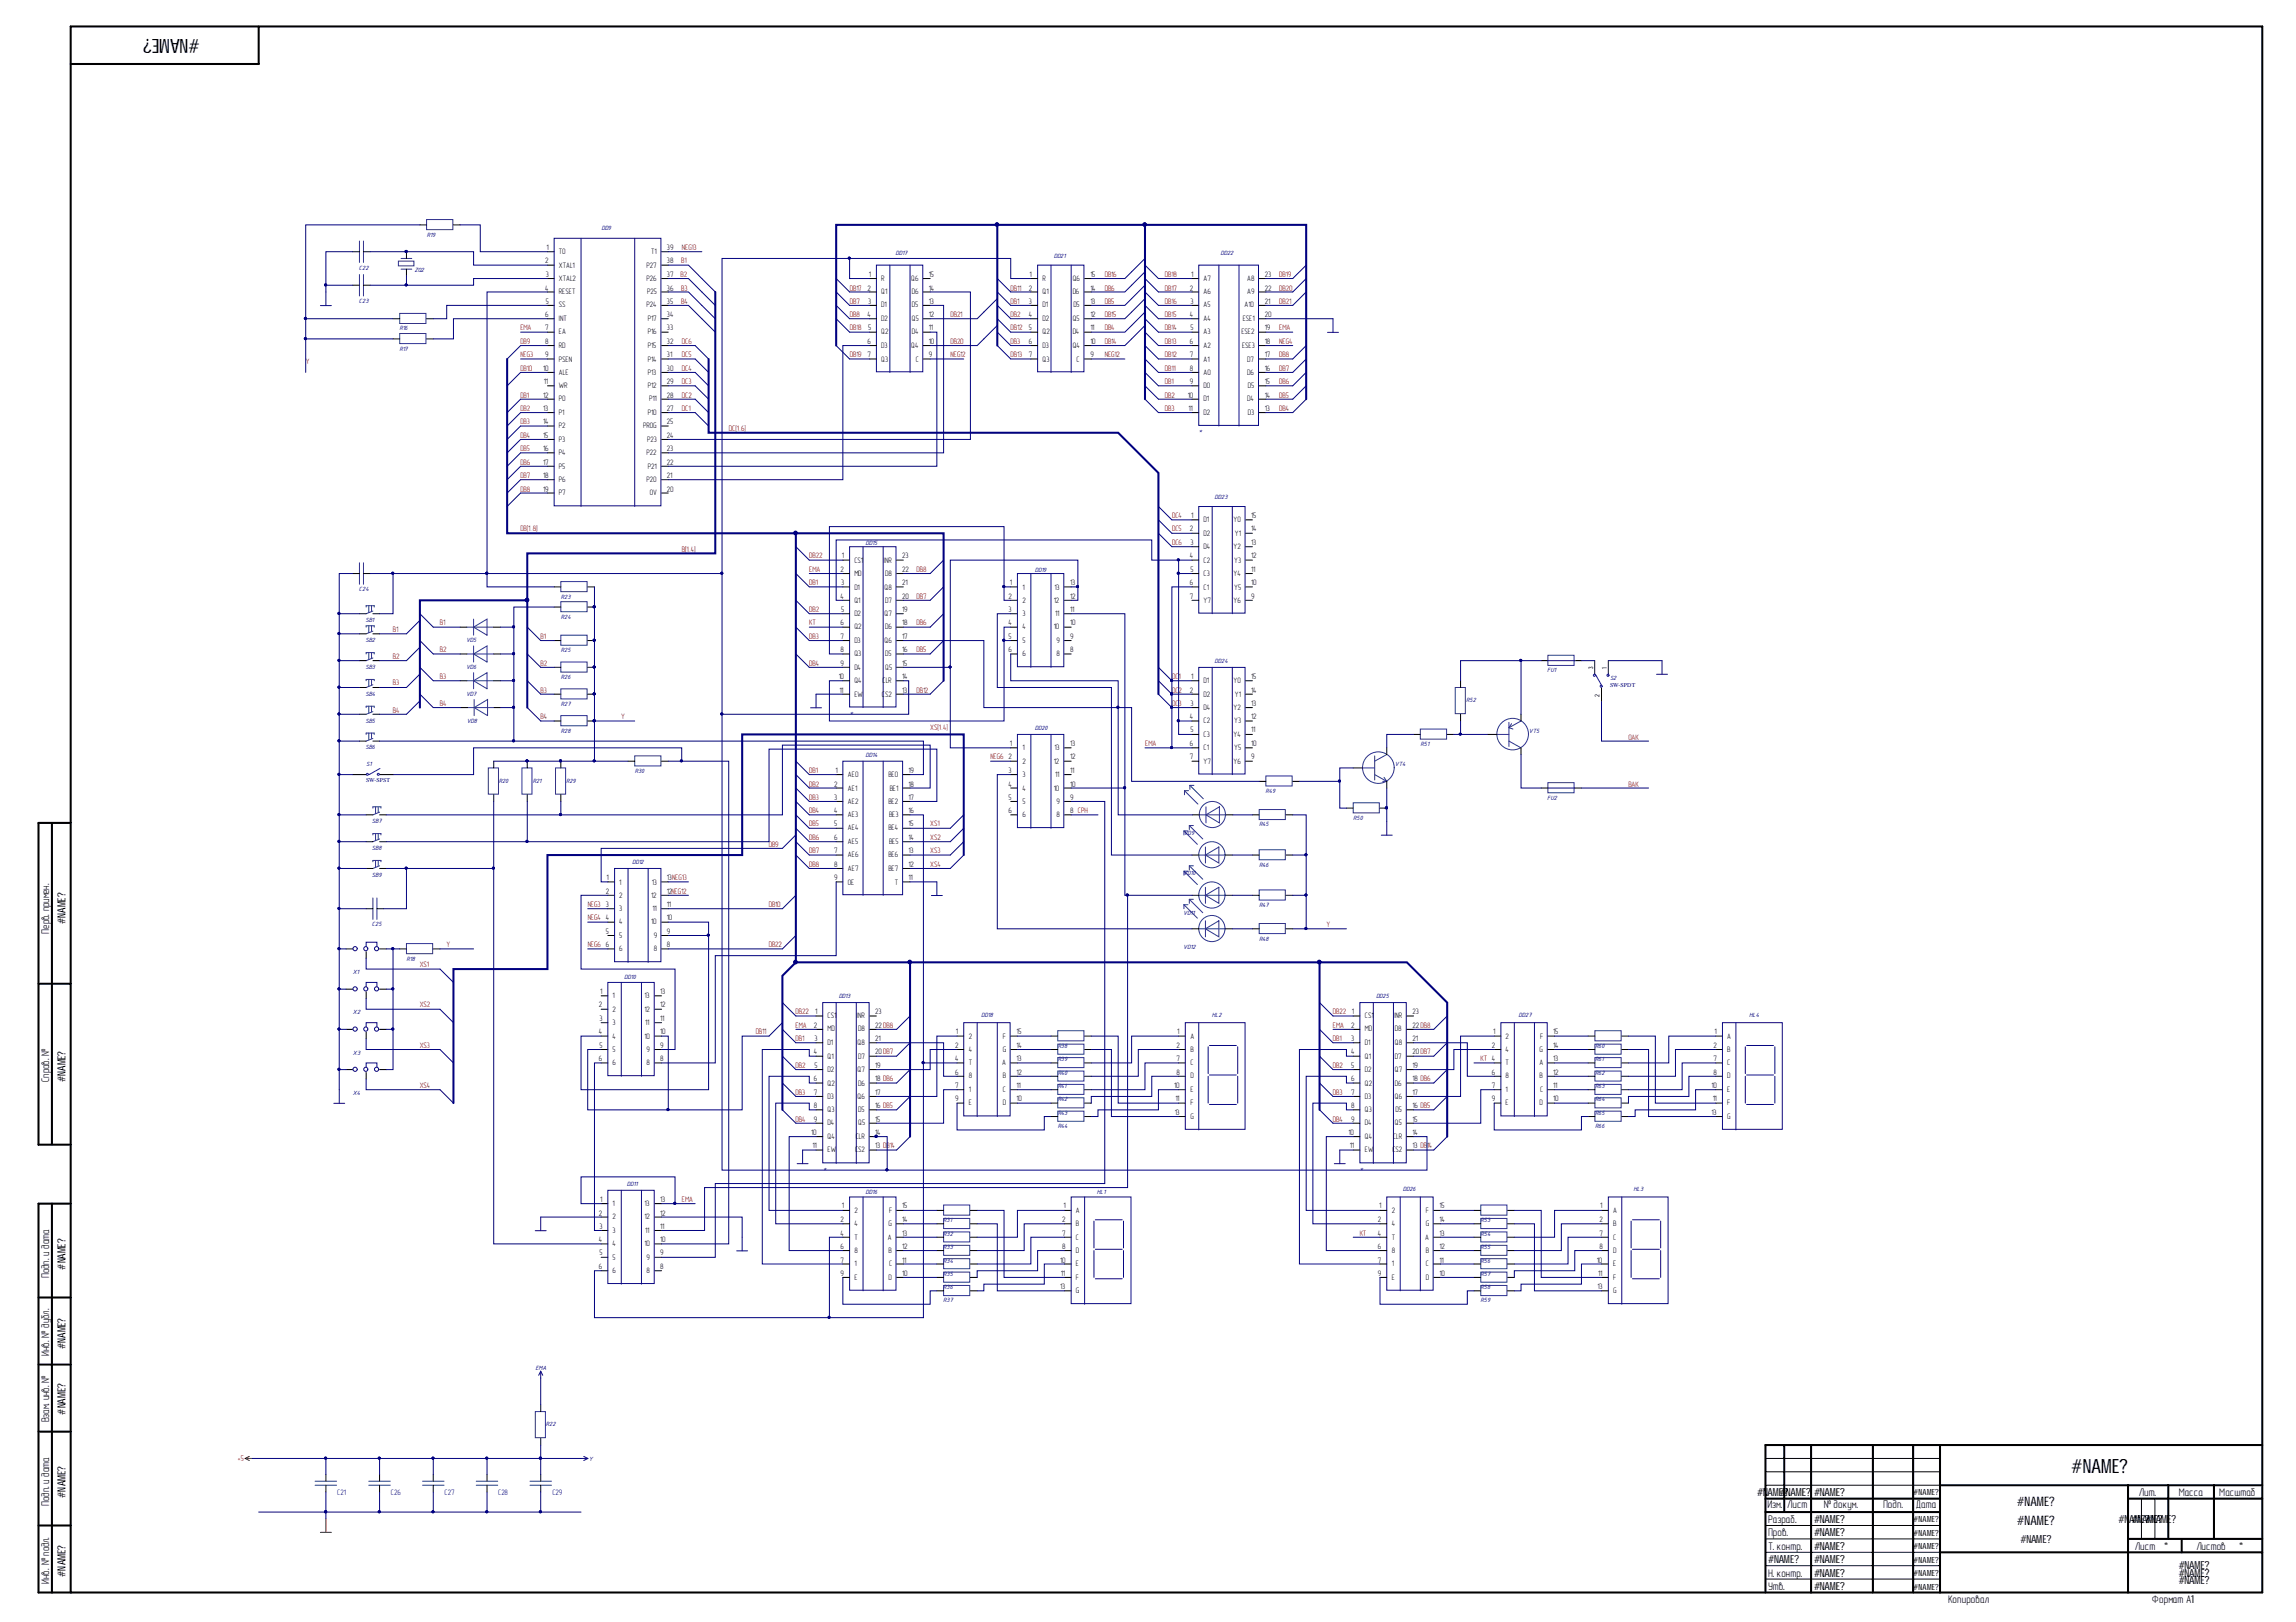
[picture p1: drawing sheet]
<svg xmlns="http://www.w3.org/2000/svg" width="297mm" height="210mm" viewBox="0 0 297 210" stroke-linecap="round" stroke-linejoin="round" font-family="sans-serif">
<defs><g id="words">
<g font-size="2.5">
<text x="25.8" y="5.1" transform="rotate(-180 25.8 5.1)">#NAME?</text>
<text x="268" y="190.6">#NAME?</text>
</g>
<g font-size="1.7">
<text x="261" y="197.3">#NAME?</text>
<text x="261" y="194.9">#NAME?</text>
</g>
<g font-size="1.4">
<text x="8.5" y="119.5" transform="rotate(-90 8.5 119.5)">#NAME?</text>
<text x="6.3" y="120.8" transform="rotate(-90 6.3 120.8)">Перв. примен.</text>
<text x="6.3" y="140" transform="rotate(-90 6.3 140)">Справ. №</text>
<text x="8.5" y="140" transform="rotate(-90 8.5 140)">#NAME?</text>
<text x="6.3" y="165.3" transform="rotate(-90 6.3 165.3)">Подп. и дата</text>
<text x="8.5" y="164.3" transform="rotate(-90 8.5 164.3)">#NAME?</text>
<text x="6.3" y="175.5" transform="rotate(-90 6.3 175.5)">Инв. № дубл.</text>
<text x="8.5" y="174.5" transform="rotate(-90 8.5 174.5)">#NAME?</text>
<text x="6.3" y="184.1" transform="rotate(-90 6.3 184.1)">Взам. инв. №</text>
<text x="8.5" y="183.1" transform="rotate(-90 8.5 183.1)">#NAME?</text>
<text x="6.3" y="194.9" transform="rotate(-90 6.3 194.9)">Подп. и дата</text>
<text x="8.5" y="193.8" transform="rotate(-90 8.5 193.8)">#NAME?</text>
<text x="227.3" y="193.6">#NAME#?NAME?</text>
<text x="228.7" y="195.2">Изм.</text>
<text x="228.8" y="197.1">Разраб.</text>
<text x="231.2" y="195.2">Лист</text>
<text x="234.7" y="197.1">#NAME?</text>
<text x="234.7" y="193.6">#NAME?</text>
<text x="236" y="195.2">№ докум.</text>
<text x="243.6" y="195.2">Подп.</text>
<text x="247.9" y="195.2">Дата</text>
<text x="274.1" y="197.1">#N</text>
<text x="275.4" y="197.1">A#MEA?#MEA?ME?</text>
<text x="276.5" y="197.1">N</text>
<text x="276.7" y="193.6">Лит.</text>
<text x="278.3" y="197.1">N</text>
<text x="281.9" y="193.6">Масса</text>
<text x="287.1" y="193.6">Масштаб</text>
<text x="228.8" y="198.8">Пров.</text>
<text x="228.8" y="200.6">Т. контр.</text>
<text x="228.8" y="202.2">#NAME?</text>
<text x="234.7" y="198.8">#NAME?</text>
<text x="234.7" y="200.6">#NAME?</text>
<text x="234.7" y="202.2">#NAME?</text>
<text x="261.4" y="199.7">#NAME?</text>
<text x="276.2" y="200.6">Лист</text>
<text x="279.9" y="200.6">*</text>
<text x="281.9" y="203">#NAME?</text>
<text x="284.2" y="200.6">Листов</text>
<text x="289.7" y="200.6">*</text>
<text x="6.3" y="204.9" transform="rotate(-90 6.3 204.9)">Инв. № подл.</text>
<text x="8.5" y="204" transform="rotate(-90 8.5 204)">#NAME?</text>
<text x="228.8" y="204">Н. контр.</text>
<text x="228.8" y="205.7">Утв.</text>
<text x="234.7" y="205.7">#NAME?</text>
<text x="234.7" y="204">#NAME?</text>
<text x="252" y="207.5">Копировал</text>
<text x="278.4" y="207.5">Формат А1</text>
<text x="281.9" y="204">#NAME?</text>
<text x="281.9" y="205">#NAME?</text>
</g>
<g font-size="1.1">
<text x="247.5" y="197">#NAME?</text>
<text x="247.5" y="193.5">#NAME?</text>
<text x="247.5" y="203.9">#NAME?</text>
<text x="247.5" y="198.8">#NAME?</text>
<text x="247.5" y="200.5">#NAME?</text>
<text x="247.5" y="202.2">#NAME?</text>
<text x="247.5" y="205.7">#NAME?</text>
</g>
<g font-size="1">
<text x="70.5" y="34">2</text>
<text x="70.6" y="35.8">3</text>
<text x="70.7" y="32.4">1</text>
<text x="72.3" y="32.9">T0</text>
<text x="72.3" y="34.6">XTAL1</text>
<text x="83.6" y="34.6">P27</text>
<text x="84.2" y="32.9">T1</text>
<text x="86.3" y="35.8">37</text>
<text x="86.3" y="34">38</text>
<text x="86.3" y="32.4">39</text>
<text x="112.4" y="35.8">1</text>
<text x="120.2" y="35.8">15</text>
<text x="133.2" y="35.8">1</text>
<text x="141.1" y="35.8">15</text>
<text x="154.1" y="35.8">1</text>
<text x="163.6" y="35.8">23</text>
<text x="70.5" y="37.6">4</text>
<text x="70.5" y="41.1">6</text>
<text x="70.6" y="39.3">5</text>
<text x="72.3" y="36.3">XTAL2</text>
<text x="72.3" y="38.1">RESET</text>
<text x="72.3" y="39.8">SS</text>
<text x="72.3" y="41.6">INT</text>
<text x="83.6" y="39.8">P24</text>
<text x="83.6" y="36.3">P26</text>
<text x="83.7" y="38.1">P25</text>
<text x="83.8" y="41.6">P17</text>
<text x="86.3" y="41.1">34</text>
<text x="86.3" y="39.3">35</text>
<text x="86.3" y="37.6">36</text>
<text x="112.2" y="37.6">2</text>
<text x="112.2" y="41.1">4</text>
<text x="112.3" y="39.3">3</text>
<text x="114" y="36.3">R</text>
<text x="114" y="38.1">Q1</text>
<text x="114" y="39.8">D1</text>
<text x="114" y="41.6">D2</text>
<text x="117.9" y="36.3">Q6</text>
<text x="118" y="41.6">Q5</text>
<text x="118" y="39.8">D5</text>
<text x="118" y="38.1">D6</text>
<text x="120.2" y="41.1">12</text>
<text x="120.2" y="39.3">13</text>
<text x="120.2" y="37.6">14</text>
<text x="133.1" y="37.6">2</text>
<text x="133.1" y="39.3">3</text>
<text x="133.1" y="41.1">4</text>
<text x="134.9" y="36.3">R</text>
<text x="134.9" y="38.1">Q1</text>
<text x="134.9" y="39.8">D1</text>
<text x="134.9" y="41.6">D2</text>
<text x="138.8" y="41.6">Q5</text>
<text x="138.8" y="38.1">D6</text>
<text x="138.8" y="36.3">Q6</text>
<text x="138.9" y="39.8">D5</text>
<text x="141.1" y="41.1">12</text>
<text x="141.1" y="39.3">13</text>
<text x="141.1" y="37.6">14</text>
<text x="153.9" y="37.6">2</text>
<text x="153.9" y="41.1">4</text>
<text x="154" y="39.3">3</text>
<text x="155.7" y="36.3">A7</text>
<text x="155.7" y="38.1">A6</text>
<text x="155.7" y="39.8">A5</text>
<text x="155.7" y="41.6">A4</text>
<text x="160.8" y="41.6">ESE1</text>
<text x="161" y="39.8">A10</text>
<text x="161.4" y="38.1">A9</text>
<text x="161.4" y="36.3">A8</text>
<text x="163.6" y="41.1">20</text>
<text x="163.6" y="39.3">21</text>
<text x="163.6" y="37.6">22</text>
<text x="70.3" y="48">10</text>
<text x="70.5" y="42.7">7</text>
<text x="70.5" y="44.5">8</text>
<text x="70.5" y="46.2">9</text>
<text x="72.3" y="43.3">EA</text>
<text x="72.3" y="45">RD</text>
<text x="72.3" y="46.8">PSEN</text>
<text x="83.8" y="46.8">P14</text>
<text x="83.8" y="45">P15</text>
<text x="83.8" y="43.3">P16</text>
<text x="86.3" y="48">30</text>
<text x="86.3" y="46.2">31</text>
<text x="86.3" y="44.5">32</text>
<text x="86.3" y="42.7">33</text>
<text x="112.2" y="44.5">6</text>
<text x="112.2" y="46.2">7</text>
<text x="112.3" y="42.7">5</text>
<text x="114" y="43.3">Q2</text>
<text x="114" y="45">D3</text>
<text x="114" y="46.8">Q3</text>
<text x="117.9" y="45">Q4</text>
<text x="118" y="43.3">D4</text>
<text x="118.5" y="46.8">C</text>
<text x="120.2" y="46.2">9</text>
<text x="120.2" y="44.5">10</text>
<text x="120.2" y="42.7">11</text>
<text x="133.1" y="42.7">5</text>
<text x="133.1" y="44.5">6</text>
<text x="133.1" y="46.2">7</text>
<text x="134.9" y="43.3">Q2</text>
<text x="134.9" y="45">D3</text>
<text x="134.9" y="46.8">Q3</text>
<text x="138.8" y="45">Q4</text>
<text x="138.8" y="43.3">D4</text>
<text x="139.3" y="46.8">C</text>
<text x="141.1" y="46.2">9</text>
<text x="141.1" y="44.5">10</text>
<text x="141.1" y="42.7">11</text>
<text x="153.9" y="44.5">6</text>
<text x="153.9" y="46.2">7</text>
<text x="153.9" y="48">8</text>
<text x="154" y="42.7">5</text>
<text x="155.7" y="43.3">A3</text>
<text x="155.7" y="45">A2</text>
<text x="155.7" y="46.8">A1</text>
<text x="160.6" y="43.3">ESE2</text>
<text x="160.7" y="45">ESE3</text>
<text x="161.4" y="46.8">D7</text>
<text x="163.6" y="48">16</text>
<text x="163.6" y="46.2">17</text>
<text x="163.6" y="44.5">18</text>
<text x="163.6" y="42.7">19</text>
<text x="70.3" y="51.5">12</text>
<text x="70.3" y="53.1">13</text>
<text x="70.4" y="49.7">11</text>
<text x="72.3" y="48.5">ALE</text>
<text x="72.3" y="50.3">WR</text>
<text x="72.3" y="52">P0</text>
<text x="72.3" y="53.7">P1</text>
<text x="83.8" y="53.7">P10</text>
<text x="83.8" y="50.3">P12</text>
<text x="83.8" y="48.5">P13</text>
<text x="84" y="52">P11</text>
<text x="86.3" y="53.1">27</text>
<text x="86.3" y="51.5">28</text>
<text x="86.3" y="49.7">29</text>
<text x="153.7" y="51.5">10</text>
<text x="153.7" y="53.1">11</text>
<text x="153.9" y="49.7">9</text>
<text x="155.7" y="48.5">A0</text>
<text x="155.7" y="50.3">D0</text>
<text x="155.7" y="52">D1</text>
<text x="155.7" y="53.7">D2</text>
<text x="161.4" y="52">D4</text>
<text x="161.4" y="48.5">D6</text>
<text x="161.4" y="53.7">D3</text>
<text x="161.4" y="50.3">D5</text>
<text x="163.6" y="53.1">13</text>
<text x="163.6" y="51.5">14</text>
<text x="163.6" y="49.7">15</text>
<text x="70.3" y="54.9">14</text>
<text x="70.3" y="56.7">15</text>
<text x="70.3" y="58.4">16</text>
<text x="72.3" y="55.4">P2</text>
<text x="72.3" y="57.2">P3</text>
<text x="72.3" y="58.9">P4</text>
<text x="83.2" y="55.4">PROG</text>
<text x="83.6" y="58.9">P22</text>
<text x="83.7" y="57.2">P23</text>
<text x="86.3" y="58.4">23</text>
<text x="86.3" y="56.7">24</text>
<text x="86.3" y="54.9">25</text>
<text x="70.3" y="60.2">17</text>
<text x="70.3" y="61.8">18</text>
<text x="70.3" y="63.6">19</text>
<text x="72.3" y="60.7">P5</text>
<text x="72.3" y="62.3">P6</text>
<text x="72.3" y="64.1">P7</text>
<text x="83.6" y="62.3">P20</text>
<text x="83.8" y="60.7">P21</text>
<text x="84.1" y="64.1">0V</text>
<text x="86.3" y="63.6">20</text>
<text x="86.3" y="61.8">21</text>
<text x="86.3" y="60.2">22</text>
<text x="153.9" y="68.8">2</text>
<text x="154" y="70.5">3</text>
<text x="154.1" y="67.1">1</text>
<text x="155.7" y="67.6">D1</text>
<text x="155.7" y="69.4">D2</text>
<text x="155.7" y="71">D4</text>
<text x="159.6" y="71">Y2</text>
<text x="159.6" y="67.6">Y0</text>
<text x="159.8" y="69.4">Y1</text>
<text x="161.9" y="70.5">13</text>
<text x="161.9" y="68.8">14</text>
<text x="161.9" y="67.1">15</text>
<text x="108.8" y="74">2</text>
<text x="108.8" y="77.5">4</text>
<text x="108.8" y="75.7">3</text>
<text x="108.9" y="72.2">1</text>
<text x="110.5" y="72.8">CS1</text>
<text x="110.5" y="74.5">MD</text>
<text x="110.5" y="76.3">D1</text>
<text x="110.5" y="78">Q1</text>
<text x="114.3" y="72.8">I</text>
<text x="114.4" y="76.3">Q8</text>
<text x="114.5" y="78">D7</text>
<text x="114.5" y="74.5">D8</text>
<text x="114.5" y="72.8">NR</text>
<text x="116.7" y="77.5">20</text>
<text x="116.7" y="75.7">21</text>
<text x="116.7" y="74">22</text>
<text x="116.7" y="72.2">23</text>
<text x="130.5" y="77.5">2</text>
<text x="130.7" y="75.7">1</text>
<text x="132.3" y="76.3">1</text>
<text x="132.3" y="78">2</text>
<text x="136.3" y="78">12</text>
<text x="136.4" y="76.3">13</text>
<text x="138.4" y="77.5">12</text>
<text x="138.4" y="75.7">13</text>
<text x="153.9" y="72.2">4</text>
<text x="153.9" y="75.7">6</text>
<text x="153.9" y="77.5">7</text>
<text x="154" y="74">5</text>
<text x="155.7" y="72.8">C2</text>
<text x="155.7" y="74.5">C3</text>
<text x="155.7" y="76.3">C1</text>
<text x="155.7" y="78">Y7</text>
<text x="159.6" y="78">Y6</text>
<text x="159.6" y="74.5">Y4</text>
<text x="159.7" y="76.3">Y5</text>
<text x="159.7" y="72.8">Y3</text>
<text x="161.9" y="77.5">9</text>
<text x="161.9" y="75.7">10</text>
<text x="161.9" y="74">11</text>
<text x="161.9" y="72.2">12</text>
<text x="108.8" y="80.9">6</text>
<text x="108.8" y="82.7">7</text>
<text x="108.8" y="79.2">5</text>
<text x="110.5" y="79.8">D2</text>
<text x="110.5" y="81.4">Q2</text>
<text x="110.5" y="83.2">D3</text>
<text x="114.4" y="83.2">Q6</text>
<text x="114.4" y="79.8">Q7</text>
<text x="114.5" y="81.4">D6</text>
<text x="116.7" y="82.7">17</text>
<text x="116.7" y="80.9">18</text>
<text x="116.7" y="79.2">19</text>
<text x="130.5" y="79.2">3</text>
<text x="130.5" y="80.9">4</text>
<text x="130.5" y="82.7">5</text>
<text x="132.3" y="79.8">3</text>
<text x="132.3" y="81.4">4</text>
<text x="132.3" y="83.2">5</text>
<text x="136.3" y="81.4">10</text>
<text x="136.5" y="79.8">11</text>
<text x="136.7" y="83.2">9</text>
<text x="138.4" y="82.7">9</text>
<text x="138.4" y="80.9">10</text>
<text x="138.4" y="79.2">11</text>
<text x="108.5" y="87.9">10</text>
<text x="108.6" y="89.6">11</text>
<text x="108.8" y="84.4">8</text>
<text x="108.8" y="86.2">9</text>
<text x="110.5" y="84.9">Q3</text>
<text x="110.5" y="86.7">D4</text>
<text x="110.5" y="88.4">Q4</text>
<text x="114.2" y="88.4">CLR</text>
<text x="114.5" y="86.7">Q5</text>
<text x="114.5" y="84.9">D5</text>
<text x="116.7" y="89.6">13</text>
<text x="116.7" y="87.9">14</text>
<text x="116.7" y="86.2">15</text>
<text x="116.7" y="84.4">16</text>
<text x="130.5" y="84.4">6</text>
<text x="132.3" y="84.9">6</text>
<text x="136.7" y="84.9">8</text>
<text x="138.4" y="84.4">8</text>
<text x="153.9" y="89.6">2</text>
<text x="154.1" y="87.9">1</text>
<text x="155.7" y="88.4">D1</text>
<text x="159.6" y="88.4">Y0</text>
<text x="161.9" y="89.6">14</text>
<text x="161.9" y="87.9">15</text>
<text x="110.5" y="90.1">EW</text>
<text x="114.1" y="90.1">C</text>
<text x="114.5" y="90.1">S2</text>
<text x="153.9" y="93.1">4</text>
<text x="154" y="91.3">3</text>
<text x="154" y="94.8">5</text>
<text x="155.7" y="90.1">D2</text>
<text x="155.7" y="91.9">D4</text>
<text x="155.7" y="93.6">C2</text>
<text x="155.7" y="95.4">C3</text>
<text x="159.6" y="95.4">Y4</text>
<text x="159.6" y="91.9">Y2</text>
<text x="159.7" y="93.6">Y3</text>
<text x="159.8" y="90.1">Y1</text>
<text x="161.9" y="94.8">11</text>
<text x="161.9" y="93.1">12</text>
<text x="161.9" y="91.3">13</text>
<text x="107.9" y="101.8">2</text>
<text x="108.1" y="100">1</text>
<text x="109.7" y="100.5">AE0</text>
<text x="114.9" y="100.5">BE0</text>
<text x="117.6" y="101.8">18</text>
<text x="117.6" y="100">19</text>
<text x="130.5" y="98.3">2</text>
<text x="130.5" y="100">3</text>
<text x="130.5" y="101.8">4</text>
<text x="130.7" y="96.6">1</text>
<text x="132.3" y="97.1">1</text>
<text x="132.3" y="98.8">2</text>
<text x="132.3" y="100.5">3</text>
<text x="136.3" y="98.8">12</text>
<text x="136.4" y="97.1">13</text>
<text x="136.5" y="100.5">11</text>
<text x="138.4" y="101.8">10</text>
<text x="138.4" y="100">11</text>
<text x="138.4" y="98.3">12</text>
<text x="138.4" y="96.6">13</text>
<text x="153.9" y="96.6">6</text>
<text x="153.9" y="98.3">7</text>
<text x="155.7" y="97.1">C1</text>
<text x="155.7" y="98.8">Y7</text>
<text x="159.6" y="98.8">Y6</text>
<text x="159.7" y="97.1">Y5</text>
<text x="161.9" y="98.3">9</text>
<text x="161.9" y="96.6">10</text>
<text x="107.9" y="103.5">3</text>
<text x="107.9" y="105.3">4</text>
<text x="107.9" y="107">5</text>
<text x="109.7" y="102.3">AE1</text>
<text x="109.7" y="104">AE2</text>
<text x="109.7" y="105.8">AE3</text>
<text x="109.7" y="107.5">AE4</text>
<text x="114.9" y="107.5">BE4</text>
<text x="114.9" y="104">BE2</text>
<text x="115" y="105.8">BE3</text>
<text x="115.1" y="102.3">BE1</text>
<text x="117.6" y="107">15</text>
<text x="117.6" y="105.3">16</text>
<text x="117.6" y="103.5">17</text>
<text x="130.5" y="103.5">5</text>
<text x="130.5" y="105.3">6</text>
<text x="132.3" y="102.3">4</text>
<text x="132.3" y="104">5</text>
<text x="132.3" y="105.8">6</text>
<text x="136.3" y="102.3">10</text>
<text x="136.7" y="105.8">8</text>
<text x="136.7" y="104">9</text>
<text x="138.4" y="105.3">8 CPH</text>
<text x="138.4" y="103.5">9</text>
<text x="78.5" y="113.9">1</text>
<text x="86.3" y="113.9">13NEG13</text>
<text x="107.9" y="108.7">6</text>
<text x="107.9" y="110.4">7</text>
<text x="107.9" y="112.2">8</text>
<text x="107.9" y="113.9">9</text>
<text x="109.7" y="109.2">AE5</text>
<text x="109.7" y="110.9">AE6</text>
<text x="109.7" y="112.7">AE7</text>
<text x="114.9" y="112.7">BE7</text>
<text x="114.9" y="110.9">BE6</text>
<text x="115" y="109.2">BE5</text>
<text x="117.6" y="113.9">11</text>
<text x="117.6" y="112.2">12</text>
<text x="117.6" y="110.4">13</text>
<text x="117.6" y="108.7">14</text>
<text x="78.4" y="115.7">2</text>
<text x="78.4" y="117.3">3</text>
<text x="78.4" y="119.1">4</text>
<text x="80.1" y="114.5">1</text>
<text x="80.1" y="116.2">2</text>
<text x="80.1" y="117.9">3</text>
<text x="80.1" y="119.6">4</text>
<text x="84.2" y="119.6">10</text>
<text x="84.2" y="116.2">12</text>
<text x="84.3" y="114.5">13</text>
<text x="84.4" y="117.9">11</text>
<text x="86.3" y="119.1">10</text>
<text x="86.3" y="117.3">11</text>
<text x="86.3" y="115.7">12NEG12</text>
<text x="109.7" y="114.5">OE</text>
<text x="115.8" y="114.5">T</text>
<text x="78.4" y="120.8">5</text>
<text x="78.4" y="122.6">6</text>
<text x="80.1" y="121.4">5</text>
<text x="80.1" y="123.1">6</text>
<text x="84.6" y="123.1">8</text>
<text x="84.6" y="121.4">9</text>
<text x="86.3" y="122.6">8</text>
<text x="86.3" y="120.8">9</text>
<text x="77.5" y="130.4">2</text>
<text x="77.6" y="128.7">1</text>
<text x="79.2" y="129.2">1</text>
<text x="79.2" y="130.9">2</text>
<text x="83.4" y="130.9">12</text>
<text x="83.4" y="129.2">13</text>
<text x="85.4" y="130.4">12</text>
<text x="85.4" y="128.7">13</text>
<text x="105.5" y="131.3">1</text>
<text x="107.1" y="131.8">CS1</text>
<text x="110.9" y="131.8">I</text>
<text x="111" y="131.8">NR</text>
<text x="113.2" y="131.3">23</text>
<text x="174.9" y="131.3">1</text>
<text x="176.6" y="131.8">CS1</text>
<text x="180.4" y="131.8">I</text>
<text x="180.6" y="131.8">NR</text>
<text x="182.8" y="131.3">23</text>
<text x="77.5" y="133.8">4</text>
<text x="77.5" y="137.4">6</text>
<text x="77.6" y="132.1">3</text>
<text x="77.6" y="135.6">5</text>
<text x="79.2" y="132.6">3</text>
<text x="79.2" y="134.4">4</text>
<text x="79.2" y="136.1">5</text>
<text x="79.2" y="137.9">6</text>
<text x="83.4" y="134.4">10</text>
<text x="83.5" y="132.6">11</text>
<text x="83.6" y="137.9">8</text>
<text x="83.6" y="136.1">9</text>
<text x="85.4" y="137.4">8</text>
<text x="85.4" y="135.6">9</text>
<text x="85.4" y="133.8">10</text>
<text x="85.4" y="132.1">11</text>
<text x="105.3" y="133">2</text>
<text x="105.3" y="136.4">4</text>
<text x="105.4" y="134.7">3</text>
<text x="107.1" y="133.5">MD</text>
<text x="107.1" y="135.3">D1</text>
<text x="107.1" y="137">Q1</text>
<text x="111" y="135.3">Q8</text>
<text x="111" y="137">D7</text>
<text x="111" y="133.5">D8</text>
<text x="113.2" y="136.4">20DB7</text>
<text x="113.2" y="134.7">21</text>
<text x="113.2" y="133">22DB8</text>
<text x="123.6" y="135.6">2</text>
<text x="123.6" y="137.4">4</text>
<text x="123.6" y="133.8">1</text>
<text x="125.3" y="134.4">2</text>
<text x="125.3" y="136.1">4</text>
<text x="125.3" y="137.9">T</text>
<text x="129.6" y="137.9">A</text>
<text x="129.7" y="136.1">G</text>
<text x="129.7" y="134.4">F</text>
<text x="131.5" y="137.4">13</text>
<text x="131.5" y="135.6">14</text>
<text x="131.5" y="133.8">15</text>
<text x="152.2" y="135.6">2</text>
<text x="152.2" y="137.4">7</text>
<text x="152.3" y="133.8">1</text>
<text x="154" y="134.4">A</text>
<text x="154" y="136.1">B</text>
<text x="154" y="137.9">C</text>
<text x="174.8" y="133">2</text>
<text x="174.8" y="134.7">3</text>
<text x="174.8" y="136.4">4</text>
<text x="176.6" y="133.5">MD</text>
<text x="176.6" y="135.3">D1</text>
<text x="176.6" y="137">Q1</text>
<text x="180.5" y="137">D7</text>
<text x="180.5" y="135.3">Q8</text>
<text x="180.5" y="133.5">D8</text>
<text x="182.8" y="136.4">20DB7</text>
<text x="182.8" y="134.7">21</text>
<text x="182.8" y="133">22DB8</text>
<text x="193" y="135.6">2</text>
<text x="193.2" y="133.8">1</text>
<text x="194.8" y="134.4">2</text>
<text x="194.8" y="136.1">4</text>
<text x="194.8" y="137.9">T</text>
<text x="199.2" y="137.9">A</text>
<text x="199.2" y="136.1">G</text>
<text x="199.2" y="134.4">F</text>
<text x="200.9" y="137.4">13</text>
<text x="200.9" y="135.6">14</text>
<text x="200.9" y="133.8">15</text>
<text x="221.7" y="135.6">2</text>
<text x="221.7" y="137.4">7</text>
<text x="221.8" y="133.8">1</text>
<text x="223.4" y="134.4">A</text>
<text x="223.4" y="136.1">B</text>
<text x="223.4" y="137.9">C</text>
<text x="105.3" y="139.9">6</text>
<text x="105.3" y="141.7">7</text>
<text x="105.3" y="143.4">8</text>
<text x="105.4" y="138.2">5</text>
<text x="107.1" y="138.7">D2</text>
<text x="107.1" y="140.5">Q2</text>
<text x="107.1" y="142.2">D3</text>
<text x="107.1" y="144">Q3</text>
<text x="111" y="142.2">Q6</text>
<text x="111" y="138.7">Q7</text>
<text x="111" y="144">D5</text>
<text x="111" y="140.5">D6</text>
<text x="113.2" y="143.4">16 DB5</text>
<text x="113.2" y="141.7">17</text>
<text x="113.2" y="139.9">18 DB6</text>
<text x="113.2" y="138.2">19</text>
<text x="123.6" y="139.1">6</text>
<text x="123.6" y="140.8">7</text>
<text x="123.6" y="142.5">9</text>
<text x="125.3" y="139.6">8</text>
<text x="125.3" y="141.3">1</text>
<text x="125.3" y="143">E</text>
<text x="129.7" y="143">D</text>
<text x="129.7" y="141.3">C</text>
<text x="129.7" y="139.6">B</text>
<text x="131.5" y="142.5">10</text>
<text x="131.5" y="140.8">11</text>
<text x="131.5" y="139.1">12</text>
<text x="151.9" y="140.8">10</text>
<text x="152.1" y="142.5">11</text>
<text x="152.2" y="139.1">8</text>
<text x="154" y="139.6">D</text>
<text x="154" y="141.3">E</text>
<text x="154" y="143">F</text>
<text x="174.8" y="138.2">5</text>
<text x="174.8" y="139.9">6</text>
<text x="174.8" y="141.7">7</text>
<text x="174.8" y="143.4">8</text>
<text x="176.6" y="138.7">D2</text>
<text x="176.6" y="140.5">Q2</text>
<text x="176.6" y="142.2">D3</text>
<text x="176.6" y="144">Q3</text>
<text x="180.5" y="142.2">Q6</text>
<text x="180.5" y="140.5">D6</text>
<text x="180.5" y="138.7">Q7</text>
<text x="180.6" y="144">D5</text>
<text x="182.8" y="143.4">16 DB5</text>
<text x="182.8" y="141.7">17</text>
<text x="182.8" y="139.9">18 DB6</text>
<text x="182.8" y="138.2">19</text>
<text x="193" y="139.1">6</text>
<text x="193" y="140.8">7</text>
<text x="193" y="142.5">9</text>
<text x="194.8" y="139.6">8</text>
<text x="194.8" y="141.3">1</text>
<text x="194.8" y="143">E</text>
<text x="199.2" y="143">D</text>
<text x="199.2" y="139.6">B</text>
<text x="199.2" y="141.3">C</text>
<text x="200.9" y="142.5">10</text>
<text x="200.9" y="140.8">11</text>
<text x="200.9" y="139.1">12</text>
<text x="221.4" y="140.8">10</text>
<text x="221.6" y="142.5">11</text>
<text x="221.7" y="139.1">8</text>
<text x="223.4" y="139.6">D</text>
<text x="223.4" y="141.3">E</text>
<text x="223.4" y="143">F</text>
<text x="105" y="146.9">10</text>
<text x="105.1" y="148.6">11</text>
<text x="105.3" y="145.1">9</text>
<text x="107.1" y="145.6">D4</text>
<text x="107.1" y="147.4">Q4</text>
<text x="107.1" y="149.1">EW</text>
<text x="110.6" y="149.1">C</text>
<text x="110.7" y="147.4">CLR</text>
<text x="111" y="145.6">Q5</text>
<text x="111" y="149.1">S2</text>
<text x="113.2" y="148.6">13 DB14</text>
<text x="113.2" y="146.9">14</text>
<text x="113.2" y="145.1">15</text>
<text x="152" y="144.3">13</text>
<text x="154" y="144.8">G</text>
<text x="174.5" y="146.9">10</text>
<text x="174.6" y="148.6">11</text>
<text x="174.8" y="145.1">9</text>
<text x="176.6" y="145.6">D4</text>
<text x="176.6" y="147.4">Q4</text>
<text x="176.6" y="149.1">EW</text>
<text x="180.1" y="149.1">C</text>
<text x="180.2" y="147.4">CLR</text>
<text x="180.5" y="145.6">Q5</text>
<text x="180.6" y="149.1">S2</text>
<text x="182.8" y="148.6">13 DB</text>
<text x="182.8" y="146.9">14</text>
<text x="182.8" y="145.1">15</text>
<text x="221.4" y="144.3">13</text>
<text x="223.4" y="144.8">G</text>
<text x="77.6" y="155.5">1</text>
<text x="85.4" y="155.5">13</text>
<text x="77.5" y="157.3">2</text>
<text x="77.5" y="160.8">4</text>
<text x="77.6" y="159">3</text>
<text x="79.2" y="156">1</text>
<text x="79.2" y="157.8">2</text>
<text x="79.2" y="159.6">3</text>
<text x="79.2" y="161.3">4</text>
<text x="83.4" y="161.3">10</text>
<text x="83.4" y="157.8">12</text>
<text x="83.4" y="156">13</text>
<text x="83.5" y="159.6">11</text>
<text x="85.4" y="160.8">10</text>
<text x="85.4" y="159">11</text>
<text x="85.4" y="157.3">12</text>
<text x="108.8" y="158.1">2</text>
<text x="108.8" y="159.9">4</text>
<text x="108.8" y="161.6">6</text>
<text x="108.9" y="156.4">1</text>
<text x="110.5" y="157">2</text>
<text x="110.5" y="158.7">4</text>
<text x="110.5" y="160.4">T</text>
<text x="114.8" y="160.4">A</text>
<text x="114.9" y="158.7">G</text>
<text x="115" y="157">F</text>
<text x="116.7" y="161.6">12</text>
<text x="116.7" y="159.9">13</text>
<text x="116.7" y="158.1">14</text>
<text x="116.7" y="156.4">15</text>
<text x="137.4" y="158.1">2</text>
<text x="137.4" y="159.9">7</text>
<text x="137.4" y="161.6">8</text>
<text x="137.6" y="156.4">1</text>
<text x="139.2" y="157">A</text>
<text x="139.2" y="158.7">B</text>
<text x="139.2" y="160.4">C</text>
<text x="178.3" y="158.1">2</text>
<text x="178.3" y="159.9">4</text>
<text x="178.3" y="161.6">6</text>
<text x="178.4" y="156.4">1</text>
<text x="180.1" y="157">2</text>
<text x="180.1" y="158.7">4</text>
<text x="180.1" y="160.4">T</text>
<text x="184.4" y="160.4">A</text>
<text x="184.4" y="158.7">G</text>
<text x="184.4" y="157">F</text>
<text x="186.2" y="161.6">12</text>
<text x="186.2" y="159.9">13</text>
<text x="186.2" y="158.1">14</text>
<text x="186.2" y="156.4">15</text>
<text x="206.9" y="158.1">2</text>
<text x="206.9" y="159.9">7</text>
<text x="206.9" y="161.6">8</text>
<text x="207" y="156.4">1</text>
<text x="208.7" y="157">A</text>
<text x="208.7" y="158.7">B</text>
<text x="208.7" y="160.4">C</text>
<text x="77.5" y="164.2">6</text>
<text x="77.6" y="162.5">5</text>
<text x="79.2" y="163">5</text>
<text x="79.2" y="164.7">6</text>
<text x="83.6" y="164.7">8</text>
<text x="83.6" y="163">9</text>
<text x="85.4" y="164.2">8</text>
<text x="85.4" y="162.5">9</text>
<text x="108.8" y="163.4">7</text>
<text x="108.8" y="165.1">9</text>
<text x="110.5" y="162.1">8</text>
<text x="110.5" y="163.9">1</text>
<text x="110.5" y="165.6">E</text>
<text x="114.9" y="165.6">D</text>
<text x="114.9" y="162.1">B</text>
<text x="115" y="163.9">C</text>
<text x="116.7" y="165.1">10</text>
<text x="116.7" y="163.4">11</text>
<text x="137.2" y="163.4">10</text>
<text x="137.2" y="166.8">13</text>
<text x="137.3" y="165.1">11</text>
<text x="139.2" y="162.1">D</text>
<text x="139.2" y="163.9">E</text>
<text x="139.2" y="165.6">F</text>
<text x="139.2" y="167.4">G</text>
<text x="178.3" y="163.4">7</text>
<text x="178.3" y="165.1">9</text>
<text x="180.1" y="162.1">8</text>
<text x="180.1" y="163.9">1</text>
<text x="180.1" y="165.6">E</text>
<text x="184.4" y="165.6">D</text>
<text x="184.4" y="163.9">C</text>
<text x="184.4" y="162.1">B</text>
<text x="186.2" y="165.1">10</text>
<text x="186.2" y="163.4">11</text>
<text x="206.6" y="163.4">10</text>
<text x="206.7" y="166.8">13</text>
<text x="206.8" y="165.1">11</text>
<text x="208.7" y="162.1">D</text>
<text x="208.7" y="163.9">E</text>
<text x="208.7" y="165.6">F</text>
<text x="208.7" y="167.4">G</text>
</g>
<g font-size="1" fill="#800000">
<text x="88" y="35.8">B2</text>
<text x="88.1" y="34">B1</text>
<text x="88.2" y="32.4">NEG13</text>
<text x="142.9" y="35.8">DB16</text>
<text x="150.7" y="35.8">DB18</text>
<text x="165.5" y="35.8">DB19</text>
<text x="88.1" y="39.3">B4</text>
<text x="88.1" y="37.6">B3</text>
<text x="109.9" y="37.6">DB17</text>
<text x="109.9" y="39.3">DB7</text>
<text x="109.9" y="41.1">DB8</text>
<text x="123" y="41.1">DB21</text>
<text x="130.7" y="37.6">DB11</text>
<text x="130.7" y="39.3">DB1</text>
<text x="130.7" y="41.1">DB2</text>
<text x="142.9" y="41.1">DB15</text>
<text x="142.9" y="39.3">DB5</text>
<text x="142.9" y="37.6">DB6</text>
<text x="150.7" y="37.6">DB17</text>
<text x="150.7" y="41.1">DB15</text>
<text x="150.7" y="39.3">DB16</text>
<text x="165.5" y="39.3">DB21</text>
<text x="165.5" y="37.6">DB20</text>
<text x="39.6" y="47.1">Y</text>
<text x="67.3" y="48">DB10</text>
<text x="67.3" y="44.5">DB9</text>
<text x="67.3" y="46.2">NEG3</text>
<text x="67.3" y="42.7">EMA</text>
<text x="88.2" y="44.5">DC6</text>
<text x="88.2" y="46.2">DC5</text>
<text x="88.2" y="48">DC4</text>
<text x="109.9" y="42.7">DB18</text>
<text x="109.9" y="46.2">DB19</text>
<text x="123" y="44.5">DB20</text>
<text x="123" y="46.2">NEG12</text>
<text x="130.7" y="42.7">DB12</text>
<text x="130.7" y="46.2">DB13</text>
<text x="130.7" y="44.5">DB3</text>
<text x="142.9" y="44.5">DB14</text>
<text x="142.9" y="42.7">DB4</text>
<text x="142.9" y="46.2">NEG12</text>
<text x="150.7" y="42.7">DB14</text>
<text x="150.7" y="44.5">DB13</text>
<text x="150.7" y="46.2">DB12</text>
<text x="150.7" y="48">DB11</text>
<text x="165.5" y="48">DB7</text>
<text x="165.5" y="46.2">DB8</text>
<text x="165.5" y="44.5">NEG4</text>
<text x="165.5" y="42.7">EMA</text>
<text x="67.3" y="51.5">DB1</text>
<text x="67.3" y="53.1">DB2</text>
<text x="88.2" y="49.7">DC3</text>
<text x="88.2" y="51.5">DC2</text>
<text x="88.2" y="53.1">DC1</text>
<text x="150.7" y="49.7">DB1</text>
<text x="150.7" y="51.5">DB2</text>
<text x="150.7" y="53.1">DB3</text>
<text x="165.5" y="53.1">DB4</text>
<text x="165.5" y="51.5">DB5</text>
<text x="165.5" y="49.7">DB6</text>
<text x="67.3" y="54.9">DB3</text>
<text x="67.3" y="56.7">DB4</text>
<text x="67.3" y="58.4">DB5</text>
<text x="94.3" y="55.8">DC[1..6]</text>
<text x="67.3" y="60.2">DB6</text>
<text x="67.3" y="61.8">DB7</text>
<text x="67.3" y="63.6">DB8</text>
<text x="67.3" y="68.8">DB[1..8]</text>
<text x="88.2" y="71.4">B[1..4]</text>
<text x="151.6" y="67.1">DC4</text>
<text x="151.6" y="68.8">DC5</text>
<text x="151.6" y="70.5">DC6</text>
<text x="104.7" y="75.7">DB1</text>
<text x="104.7" y="72.2">DB22</text>
<text x="104.7" y="74">EMA</text>
<text x="118.6" y="74">DB8</text>
<text x="118.6" y="77.5">DB7</text>
<text x="50.8" y="81.8">B1</text>
<text x="56.9" y="80.9">B1</text>
<text x="69.9" y="82.7">B1</text>
<text x="104.7" y="79.2">DB2</text>
<text x="104.7" y="82.7">DB3</text>
<text x="104.7" y="80.9">KT</text>
<text x="118.6" y="80.9">DB6</text>
<text x="50.8" y="85.2">B2</text>
<text x="50.8" y="88.7">B3</text>
<text x="56.9" y="84.4">B2</text>
<text x="56.9" y="87.9">B3</text>
<text x="69.9" y="86.2">B2</text>
<text x="69.9" y="89.6">B3</text>
<text x="104.7" y="86.2">DB4</text>
<text x="118.6" y="84.4">DB5</text>
<text x="118.6" y="89.6">DB12</text>
<text x="151.6" y="87.9">DC</text>
<text x="151.6" y="89.6">DC</text>
<text x="152.5" y="87.9">1</text>
<text x="152.5" y="89.6">2</text>
<text x="50.8" y="92.3">B4</text>
<text x="56.9" y="91.3">B4</text>
<text x="69.9" y="93.1">B4</text>
<text x="80.3" y="93.1">Y</text>
<text x="120.3" y="94.5">XS[1..4]</text>
<text x="151.6" y="91.3">DC</text>
<text x="152.5" y="91.3">3</text>
<text x="210.7" y="95.7">OAK</text>
<text x="104.7" y="100">DB1</text>
<text x="104.7" y="101.8">DB2</text>
<text x="128.1" y="98.3">NEG6</text>
<text x="148.2" y="96.6">EMA</text>
<text x="210.7" y="101.8">BAK</text>
<text x="104.7" y="103.5">DB3</text>
<text x="104.7" y="105.3">DB4</text>
<text x="104.7" y="107">DB5</text>
<text x="120.3" y="107">XS1</text>
<text x="99.5" y="109.6">DB9</text>
<text x="104.7" y="108.7">DB6</text>
<text x="104.7" y="110.4">DB7</text>
<text x="104.7" y="112.2">DB8</text>
<text x="120.3" y="108.7">XS2</text>
<text x="120.3" y="110.4">XS3</text>
<text x="120.3" y="112.2">XS4</text>
<text x="76" y="117.3">NEG3</text>
<text x="76" y="119.1">NEG4</text>
<text x="99.5" y="117.3">DB10</text>
<text x="171.6" y="120">Y</text>
<text x="54.3" y="125.2">XS1</text>
<text x="57.8" y="122.6">Y</text>
<text x="76" y="122.6">NEG6</text>
<text x="99.5" y="122.6">DB22</text>
<text x="54.3" y="130.4">XS2</text>
<text x="102.9" y="131.3">DB22</text>
<text x="172.4" y="131.3">DB22</text>
<text x="54.3" y="135.6">XS3</text>
<text x="97.8" y="133.8">DB11</text>
<text x="102.9" y="134.7">DB1</text>
<text x="102.9" y="133">EMA</text>
<text x="172.4" y="134.7">DB1</text>
<text x="172.4" y="133">EMA</text>
<text x="191.6" y="137.4">KT 4</text>
<text x="54.3" y="140.8">XS4</text>
<text x="102.9" y="138.2">DB2</text>
<text x="102.9" y="141.7">DB3</text>
<text x="172.4" y="138.2">DB2</text>
<text x="172.4" y="141.7">DB3</text>
<text x="102.9" y="145.1">DB4</text>
<text x="172.4" y="145.1">DB4</text>
<text x="184.6" y="148.6">1</text>
<text x="184.9" y="148.6">4</text>
<text x="88.2" y="155.5">EMA</text>
<text x="175.9" y="159.9">KT</text>
<text x="30.8" y="189.1">+5</text>
</g>
<g font-size="1" fill="#000080">
<text x="43.6" y="193.5">C21</text>
<text x="50.6" y="193.5">C26</text>
<text x="57.5" y="193.5">C27</text>
<text x="64.4" y="193.5">C28</text>
<text x="71.5" y="193.5">C29</text>
</g>
<g font-size=".8" fill="#000080">
<text x="77.8" y="29.7">DD9</text>
<text x="46.4" y="34.9">C22</text>
<text x="53.6" y="35.2">ZQ2</text>
<text x="55.2" y="30.7">R19</text>
<text x="115.9" y="33">DD17</text>
<text x="136.3" y="33.4">DD21</text>
<text x="157.9" y="33">DD22</text>
<text x="46.4" y="39.2">C23</text>
<text x="51.7" y="42.7">R16</text>
<text x="51.7" y="45.4">R17</text>
<text x="155.1" y="56.1">*</text>
<text x="157.1" y="64.6">DD23</text>
<text x="112" y="70.5">DD15</text>
<text x="46.4" y="76.5">C24</text>
<text x="72.6" y="77.5">R23</text>
<text x="133.9" y="74">DD19</text>
<text x="47.3" y="80.5">SB1</text>
<text x="47.3" y="83.1">SB2</text>
<text x="60.3" y="83.1">VD5</text>
<text x="72.6" y="80.1">R24</text>
<text x="47.3" y="86.6">SB3</text>
<text x="60.3" y="86.6">VD6</text>
<text x="72.6" y="84.4">R25</text>
<text x="72.6" y="87.9">R26</text>
<text x="157.1" y="85.8">DD24</text>
<text x="200.2" y="87">FU1</text>
<text x="208.3" y="88">S2</text>
<text x="208.3" y="89">SW-SPDT</text>
<text x="47.3" y="90.1">SB4</text>
<text x="47.3" y="93.5">SB5</text>
<text x="60.3" y="90.1">VD7</text>
<text x="60.4" y="93.5">VD8</text>
<text x="72.6" y="91.3">R27</text>
<text x="72.6" y="94.9">R28</text>
<text x="109.9" y="92.5">*</text>
<text x="133.9" y="94.5">DD20</text>
<text x="189.7" y="90.8">R52</text>
<text x="197.8" y="94.9">VT5</text>
<text x="47.3" y="97">SB6</text>
<text x="47.4" y="99.2">S1</text>
<text x="47.4" y="101.2">SW-SPST</text>
<text x="64.5" y="101.3">R20</text>
<text x="68.9" y="101.3">R21</text>
<text x="73.2" y="101.3">R29</text>
<text x="82.1" y="100">R30</text>
<text x="112" y="97.9">DD14</text>
<text x="180.5" y="99.2">VT4</text>
<text x="183.8" y="96.6">R51</text>
<text x="48.1" y="106.5">SB7</text>
<text x="162.9" y="107">R45</text>
<text x="163.7" y="102.6">R49</text>
<text x="175.1" y="106.1">R50</text>
<text x="200.2" y="103.5">FU2</text>
<text x="48.1" y="110">SB8</text>
<text x="48.1" y="113.5">SB9</text>
<text x="81.8" y="111.9">DD12</text>
<text x="153.1" y="113.2">VD10</text>
<text x="153.2" y="108.1">VD9</text>
<text x="162.9" y="112.2">R46</text>
<text x="48.1" y="119.9">C25</text>
<text x="153.1" y="118.4">VD11</text>
<text x="162.9" y="117.4">R47</text>
<text x="52.6" y="124.4">R18</text>
<text x="153.1" y="122.8">VD12</text>
<text x="162.9" y="121.7">R48</text>
<text x="45.7" y="126">X1</text>
<text x="45.7" y="131.3">X2</text>
<text x="80.8" y="126.7">DD10</text>
<text x="108.5" y="129.2">DD13</text>
<text x="126.9" y="131.6">DD18</text>
<text x="156.8" y="131.6">HL2</text>
<text x="178" y="129.2">DD25</text>
<text x="196.5" y="131.6">DD27</text>
<text x="226.3" y="131.6">HL4</text>
<text x="45.7" y="136.5">X3</text>
<text x="136.8" y="135.6">R38</text>
<text x="136.8" y="137.4">R39</text>
<text x="206.4" y="135.6">R60</text>
<text x="206.4" y="137.4">R61</text>
<text x="45.7" y="141.7">X4</text>
<text x="136.8" y="139.1">R40</text>
<text x="136.8" y="140.8">R41</text>
<text x="136.8" y="142.5">R42</text>
<text x="206.4" y="139.1">R62</text>
<text x="206.4" y="140.8">R63</text>
<text x="206.4" y="142.5">R64</text>
<text x="136.8" y="144.3">R43</text>
<text x="136.8" y="146">R44</text>
<text x="206.4" y="144.3">R65</text>
<text x="206.4" y="146">R66</text>
<text x="81.1" y="153.5">DD11</text>
<text x="106.5" y="151.5">*</text>
<text x="112" y="154.5">DD16</text>
<text x="141.9" y="154.5">HL1</text>
<text x="175.9" y="151.5">*</text>
<text x="181.5" y="154.2">DD26</text>
<text x="211.3" y="154.2">HL3</text>
<text x="122" y="158.1">R31</text>
<text x="122" y="159.9">R32</text>
<text x="122" y="161.6">R33</text>
<text x="191.6" y="158.1">R53</text>
<text x="191.6" y="159.9">R54</text>
<text x="191.6" y="161.6">R55</text>
<text x="122" y="163.4">R34</text>
<text x="122" y="165.1">R35</text>
<text x="122" y="166.8">R36</text>
<text x="191.6" y="163.4">R56</text>
<text x="191.6" y="165.1">R57</text>
<text x="191.6" y="166.8">R58</text>
<text x="122" y="168.5">R37</text>
<text x="191.6" y="168.5">R59</text>
<text x="70.6" y="184.6">R22</text>
</g>
<g font-size=".8">
<text x="206.1" y="86.6" transform="rotate(-90 206.1 86.6)">3</text>
<text x="207.9" y="86.6" transform="rotate(-90 207.9 86.6)">1</text>
<text x="206.9" y="90.1" transform="rotate(-90 206.9 90.1)">2</text>
</g>
<g font-size=".8" fill="#11037f">
<text x="69.3" y="177.2">EMA</text>
<text x="76.2" y="189.1">Y</text>
</g>
</g></defs>
<g fill="none" stroke="#000" stroke-width=".26">
<path d="M33.5 3.4v4.9h-24.4M6.7 106.5v41.6M9.1 106.5h-4.1v41.6h4.1M5 127.3h4.1M6.7 155.8v50.3M9.1 155.8h-4.1v50.3h287.7v-202.7h-283.6v202.7M5 176.6h4.1M5 167.9h4.1M5 197.4h4.1M5 185.3h4.1M228.4 195.7h22.6M228.4 193.9h22.6"/>
<path d="M230.8 187v8.7M234.3 187v19.1M242.3 187v19.1M247.5 187v19.1M251 187v19.1M251 192.2h41.7M275.3 193.9h17.4M275.3 192.2v13.9M275.3 199.1h17.4M280.5 192.2v6.9M282.3 199.1v1.8M286.4 192.2v6.9"/>
<path d="M292.7 187h-64.3v19.1M251 200.9h41.7"/>
</g>
<g fill="none" stroke="#000" stroke-width=".13">
<path d="M45.6 32.6h.9M45.6 36.9h.9M47 32.6h.9M47 36.9h.9M52.6 32.6v.8M52.6 34.8v.9M54.3 29.1h.9M58.7 29.1h.8M70.8 32.6h.9M70.8 34.3h.9M70.8 36h.9M70.8 37.8h.9"/>
<path d="M70.8 39.5h.9M85.6 32.6h.9M85.6 34.3h.9M85.6 36h.9M85.6 37.8h.9M85.6 39.5h.9M112.5 36h.9M112.5 37.8h.9M112.5 39.5h.9M119.5 36h.8M119.5 37.8h.8M119.5 39.5h.8"/>
<path d="M133.4 36h.8M133.4 37.8h.8M133.4 39.5h.8M140.3 36h.9M140.3 37.8h.9M140.3 39.5h.9M154.2 36h.9M154.2 37.8h.9M154.2 39.5h.9M162.9 36h.9M162.9 37.8h.9M162.9 39.5h.9"/>
<path d="M50.8 41.2h.9M50.8 43.9h.9M55.2 41.2h.9M55.2 43.9h.9M70.8 41.2h.9M70.8 43h.9M70.8 44.7h.9M70.8 46.5h.9M70.8 48.2h.9M70.8 49.9h.9M70.8 51.7h.9M70.8 53.4h.9"/>
<path d="M70.8 55.1h.9M70.8 56.9h.9M70.8 58.6h.9M85.6 41.2h.9M85.6 43h.9M85.6 44.7h.9M85.6 46.5h.9M85.6 48.2h.9M85.6 49.9h.9M85.6 51.7h.9M85.6 53.4h.9M85.6 55.1h.9"/>
<path d="M85.6 56.9h.9M85.6 58.6h.9M112.5 41.2h.9M112.5 43h.9M112.5 44.7h.9M112.5 46.5h.9M119.5 41.2h.8M119.5 43h.8M119.5 44.7h.8M119.5 46.5h.8M133.4 41.2h.8M133.4 43h.8"/>
<path d="M133.4 44.7h.8M133.4 46.5h.8M140.3 41.2h.9M140.3 43h.9M140.3 44.7h.9M140.3 46.5h.9M154.2 41.2h.9M154.2 43h.9M154.2 44.7h.9M154.2 46.5h.9M154.2 48.2h.9M154.2 49.9h.9"/>
<path d="M154.2 51.7h.9M154.2 53.4h.9M162.9 41.2h.9M162.9 43h.9M162.9 44.7h.9M162.9 46.5h.9M162.9 48.2h.9M162.9 49.9h.9M162.9 51.7h.9M162.9 53.4h.9M45.6 74.2h.9M46.5 79.4h.9"/>
<path d="M47 74.2h.9M48.2 79.4h.9M70.8 60.3h.9M70.8 62.1h.9M70.8 63.8h.9M71.7 75.9h.9M71.7 78.6h.9M76 75.9h.9M76 78.6h.9M85.6 60.3h.9M85.6 62.1h.9M85.6 63.8h.9"/>
<path d="M109 72.5h.9M109 74.2h.9M109 75.9h.9M109 77.7h.9M109 79.4h.9M116 72.5h.9M116 74.2h.9M116 75.9h.9M116 77.7h.9M116 79.4h.9M130.8 75.9h.8M130.8 77.7h.8"/>
<path d="M130.8 79.4h.8M137.7 75.9h.9M137.7 77.7h.9M137.7 79.4h.9M154.2 67.3h.9M154.2 69h.9M154.2 70.7h.9M154.2 72.5h.9M154.2 74.2h.9M154.2 75.9h.9M154.2 77.7h.9M161.2 67.3h.8"/>
<path d="M161.2 69h.8M161.2 70.7h.8M161.2 72.5h.8M161.2 74.2h.8M161.2 75.9h.8M161.2 77.7h.8M46.5 82h.9M46.5 85.5h.9M46.5 89h.9M46.5 92.4h.9M46.5 95.9h.9M48.2 82h.9"/>
<path d="M48.2 85.5h.9M48.2 89h.9M48.2 92.4h.9M48.2 95.9h.9M59.5 88.1h.9M59.5 81.2h.9M59.5 84.6h.9M59.6 91.6h.9M63.9 88.1h.8M63.9 81.2h.8M63.9 84.6h.8M63.9 98.5v.9"/>
<path d="M63.9 91.6h.9M68.2 98.5v.9M71.7 89.8h.9M71.7 93.3h.9M71.7 82.9h.9M71.7 86.4h.9M72.6 98.5v.9M76 89.8h.9M76 93.3h.9M76 82.9h.9M76 86.4h.9M81.2 98.5h.9"/>
<path d="M85.6 98.5h.9M109 88.1h.9M109 89.8h.9M109 81.2h.9M109 82.9h.9M109 84.6h.9M109 86.4h.9M116 88.1h.9M116 89.8h.9M116 81.2h.9M116 82.9h.9M116 84.6h.9"/>
<path d="M116 86.4h.9M130.8 96.8h.8M130.8 98.5h.8M130.8 81.2h.8M130.8 82.9h.8M130.8 84.6h.8M137.7 96.8h.9M137.7 98.5h.9M137.7 81.2h.9M137.7 82.9h.9M137.7 84.6h.9M154.2 88.1h.9"/>
<path d="M154.2 89.8h.9M154.2 91.6h.9M154.2 93.3h.9M154.2 95h.9M154.2 96.8h.9M154.2 98.5h.9M161.2 88.1h.8M161.2 89.8h.8M161.2 91.6h.8M161.2 93.3h.8M161.2 95h.8M161.2 96.8h.8"/>
<path d="M161.2 98.5h.8M175.1 99.4h1.2M179.4 96.8v.8M182.9 95h.9M187.2 95h.9M189 88.1v.9M189 92.4v.9M192.4 95h1.3M196.8 92.4v.9M196.8 96.8v.8M199.4 85.5h.9M203.7 85.5h.9"/>
<path d="M206.3 85.5v1.8M207.2 89v1.8M208.1 85.5v1.8M45.6 100.2h1.8M47.4 105.5h.8M47.4 108.9h.8M47.4 112.4h.8M47.4 117.6h.8M48.8 117.6h.8M49.1 105.5h.9M49.1 108.9h.9M49.1 112.4h.9"/>
<path d="M49.2 100.2h1.7M63.9 102.9v.8M68.2 102.9v.8M72.6 102.9v.8M78.6 114.1h.9M78.6 115.9h.9M78.6 117.6h.9M78.6 119.3h.9M85.6 114.1h.9M85.6 115.9h.9M85.6 117.6h.9M85.6 119.3h.9"/>
<path d="M108.2 100.2h.8M108.2 102h.8M108.2 103.7h.8M108.2 105.5h.8M108.2 107.2h.8M108.2 108.9h.8M108.2 110.7h.8M108.2 112.4h.8M108.2 114.1h.8M116.9 100.2h.8M116.9 102h.8M116.9 103.7h.8"/>
<path d="M116.9 105.5h.8M116.9 107.2h.8M116.9 108.9h.8M116.9 110.7h.8M116.9 112.4h.8M116.9 114.1h.8M130.8 100.2h.8M130.8 102h.8M130.8 103.7h.8M130.8 105.5h.8M137.7 100.2h.9M137.7 102h.9"/>
<path d="M137.7 103.7h.9M137.7 105.5h.9M154.2 110.7h.9M154.2 115.9h.9M154.3 105.5h.9M158.6 110.7h.8M158.6 115.9h.8M158.6 105.5h.9M162 105.5h.9M162 110.7h.9M162 115.9h.9M162.9 101.1h.9"/>
<path d="M166.4 105.5h.8M166.4 110.7h.8M166.4 115.9h.8M167.2 101.1h.9M174.2 104.6h.9M178.5 104.6h.9M179.4 101.1v.9M199.4 102h.9M203.7 102h.9M44.8 133.2h.8M44.8 138.4h.8M44.8 122.8h.8"/>
<path d="M44.8 128h.8M47.4 123.2v.8M47.4 128.4v.8M47.4 133.6v.8M47.4 138.8v.8M49.1 133.2h.9M49.1 138.4h.9M49.1 122.8h.9M49.1 128h.9M51.7 122.8h.9M56.1 122.8h.8M77.8 128.9h.8"/>
<path d="M77.8 130.6h.8M77.8 132.3h.8M77.8 134.1h.8M77.8 135.8h.8M77.8 137.6h.8M78.6 121.1h.9M78.6 122.8h.9M84.7 128.9h.9M84.7 130.6h.9M84.7 132.3h.9M84.7 134.1h.9M84.7 135.8h.9"/>
<path d="M84.7 137.6h.9M85.6 121.1h.9M85.6 122.8h.9M105.6 131.5h.8M105.6 133.2h.8M105.6 134.9h.8M105.6 136.7h.8M105.6 138.4h.8M112.5 131.5h.9M112.5 133.2h.9M112.5 134.9h.9M112.5 136.7h.9"/>
<path d="M112.5 138.4h.9M123.8 134.1h.9M123.8 135.8h.9M123.8 137.6h.9M123.8 139.3h.9M130.8 134.1h.8M130.8 135.8h.8M130.8 137.6h.8M130.8 139.3h.8M136 134.1h.8M136 135.8h.8M136 137.6h.8"/>
<path d="M136 139.3h.8M140.3 134.1h.9M140.3 135.8h.9M140.3 137.6h.9M140.3 139.3h.9M152.5 134.1h.8M152.5 135.8h.8M152.5 137.6h.8M152.5 139.3h.8M154.2 120.2h.9M158.6 120.2h.8M162 120.2h.9"/>
<path d="M166.4 120.2h.8M175.1 131.5h.8M175.1 133.2h.8M175.1 134.9h.8M175.1 136.7h.8M175.1 138.4h.8M182 131.5h.9M182 133.2h.9M182 134.9h.9M182 136.7h.9M182 138.4h.9M193.3 134.1h.9"/>
<path d="M193.3 135.8h.9M193.3 137.6h.9M193.3 139.3h.9M200.3 134.1h.8M200.3 135.8h.8M200.3 137.6h.8M200.3 139.3h.8M205.5 134.1h.8M205.5 135.8h.8M205.5 137.6h.8M205.5 139.3h.8M209.8 134.1h.9"/>
<path d="M209.8 135.8h.9M209.8 137.6h.9M209.8 139.3h.9M222 134.1h.8M222 135.8h.8M222 137.6h.8M222 139.3h.8M77.8 155.8h.8M77.8 157.5h.8M77.8 159.2h.8M84.7 155.8h.9M84.7 157.5h.9"/>
<path d="M84.7 159.2h.9M105.6 140.2h.8M105.6 141.9h.8M105.6 143.6h.8M105.6 145.4h.8M105.6 147.1h.8M105.6 148.8h.8M109 156.6h.9M109 158.4h.9M112.5 140.2h.9M112.5 141.9h.9M112.5 143.6h.9"/>
<path d="M112.5 145.4h.9M112.5 147.1h.9M112.5 148.8h.9M116 156.6h.9M116 158.4h.9M121.2 156.6h.9M121.2 158.4h.9M123.8 141h.9M123.8 142.8h.9M125.5 156.6h.9M125.5 158.4h.9M130.8 141h.8"/>
<path d="M130.8 142.8h.8M136 141h.8M136 142.8h.8M136 144.5h.8M137.7 156.6h.9M137.7 158.4h.9M140.3 141h.9M140.3 142.8h.9M140.3 144.5h.9M152.5 141h.8M152.5 142.8h.8M152.5 144.5h.8"/>
<path d="M175.1 140.2h.8M175.1 141.9h.8M175.1 143.6h.8M175.1 145.4h.8M175.1 147.1h.8M175.1 148.8h.8M178.5 156.6h.9M178.5 158.4h.9M182 140.2h.9M182 141.9h.9M182 143.6h.9M182 145.4h.9"/>
<path d="M182 147.1h.9M182 148.8h.9M185.5 156.6h.9M185.5 158.4h.9M190.7 156.6h.9M190.7 158.4h.9M193.3 141h.9M193.3 142.8h.9M195 156.6h.9M195 158.4h.9M200.3 141h.8M200.3 142.8h.8"/>
<path d="M205.5 141h.8M205.5 142.8h.8M205.5 144.5h.8M207.2 156.6h.9M207.2 158.4h.9M209.8 141h.9M209.8 142.8h.9M209.8 144.5h.9M222 141h.8M222 142.8h.8M222 144.5h.8M77.8 161h.8"/>
<path d="M77.8 162.7h.8M77.8 164.4h.8M84.7 161h.9M84.7 162.7h.9M84.7 164.4h.9M109 160.1h.9M109 161.8h.9M109 163.6h.9M109 165.3h.9M116 160.1h.9M116 161.8h.9M116 163.6h.9"/>
<path d="M116 165.3h.9M121.2 160.1h.9M121.2 161.8h.9M121.2 163.6h.9M121.2 165.3h.9M121.2 167h.9M125.5 160.1h.9M125.5 161.8h.9M125.5 163.6h.9M125.5 165.3h.9M125.5 167h.9M137.7 160.1h.9"/>
<path d="M137.7 161.8h.9M137.7 163.6h.9M137.7 165.3h.9M137.7 167h.9M178.5 160.1h.9M178.5 161.8h.9M178.5 163.6h.9M178.5 165.3h.9M185.5 160.1h.9M185.5 161.8h.9M185.5 163.6h.9M185.5 165.3h.9"/>
<path d="M190.7 160.1h.9M190.7 161.8h.9M190.7 163.6h.9M190.7 165.3h.9M190.7 167h.9M195 160.1h.9M195 161.8h.9M195 163.6h.9M195 165.3h.9M195 167h.9M207.2 160.1h.9M207.2 161.8h.9"/>
<path d="M207.2 163.6h.9M207.2 165.3h.9M207.2 167h.9M42.2 190.8v.9M42.2 192.2v.9M49.1 190.8v.9M49.1 192.2v.9M56.1 190.8v.9M56.1 192.2v.9M63 190.8v.9M63 192.2v.9M70 181.8v.9"/>
<path d="M70 186.1v.9M70 190.8v.9M70 192.2v.9M228.4 199.1h22.6M228.4 197.4h22.6M228.4 192.2h22.6M228.4 190.5h22.6M228.4 188.7h22.6M277 193.9v5.2M278.8 193.9v5.2M228.4 200.9h22.6M228.4 202.6h22.6"/>
<path d="M228.4 204.3h22.6"/>
</g>
<g fill="none" stroke="#11037f" stroke-width=".13">
<path d="M41.5 39.5h1.4M42.2 37.8v1.7M71.7 30.8h13.8v34.7h-13.8zM75.2 30.8v34.7M82.1 30.8v34.7M113.4 34.3h6v13.8h-6zM115.1 34.3v13.9M117.7 34.3v13.9M134.2 34.3h6v13.8h-6zM136 34.3v13.9M138.6 34.3v13.9M155.1 34.3h7.7v20.8h-7.7z"/>
<path d="M157.7 34.3v20.8M160.3 34.3v20.8M171.7 43h1.5M172.5 41.2v1.8M109.9 70.7h6v20.8h-6zM111.7 70.7v20.9M114.3 70.7v20.9M131.6 74.2h6v12.1h-6zM133.4 74.2v12.2M136 74.2v12.2M155.1 65.5h6v13.8h-6zM156.8 65.5v13.9"/>
<path d="M159.4 65.5v13.9M104.9 91.6h1.4M105.6 89.8v1.8M109 98.5h7.8v17.3h-7.8zM111.7 98.5v17.4M114.3 98.5v17.4M131.6 95h6v12.1h-6zM133.4 95v12.2M136 95v12.2M155.1 86.4h6v13.8h-6zM156.8 86.4v13.8M159.4 86.4v13.8"/>
<path d="M200.3 85.5h3.4M214.3 87.3h1.4M215 85.5v1.8M79.5 112.4h6v12.1h-6zM81.2 112.4v12.1M83.9 112.4v12.1M120.5 115.9h1.4M121.2 114.1v1.8M178.7 108.1h1.4M179.4 106.3v1.8M200.3 102h3.4M46.2 122.8a.27 .27 0 0 0-.3-.3 .27 .27 0 0 0-.2 .3 .27 .27 0 0 0 .3 .2h.1l.1-.2"/>
<path d="M46.2 133.2a.27 .27 0 0 0-.3-.3 .27 .27 0 0 0-.2 .3 .27 .27 0 0 0 .3 .2h.1l.1-.2M46.2 128a.27 .27 0 0 0-.3-.3 .27 .27 0 0 0-.2 .3 .27 .27 0 0 0 .2 .2h.2l.1-.2M46.2 138.4a.27 .27 0 0 0-.3-.3 .27 .27 0 0 0-.2 .3 .27 .27 0 0 0 .2 .2h.2l.1-.2M47.4 122.5v-.6h1.4v.6M47.4 127.7v-.6h1.4v.6M47.4 132.9v-.6h1.4v.6M47.4 138.1v-.5h1.4v.5M47.6 122.8a.27 .27 0 0 0-.3-.3 .27 .27 0 0 0-.2 .3 .27 .27 0 0 0 .2 .2h.2l.1-.2M47.6 133.2a.27 .27 0 0 0-.3-.3 .27 .27 0 0 0-.3 .3 .27 .27 0 0 0 .3 .2h.2l.1-.2M47.6 128a.27 .27 0 0 0-.3-.3 .27 .27 0 0 0-.2 .3 .27 .27 0 0 0 .2 .2h.2l.1-.2M47.6 138.4a.27 .27 0 0 0-.3-.3 .27 .27 0 0 0-.2 .3 .27 .27 0 0 0 .2 .2h.2l.1-.2M49 122.8a.27 .27 0 0 0-.3-.3 .27 .27 0 0 0-.2 .3 .27 .27 0 0 0 .2 .2h.2l.1-.2"/>
<path d="M49 133.2a.27 .27 0 0 0-.3-.3 .27 .27 0 0 0-.3 .3 .27 .27 0 0 0 .3 .2h.2l.1-.2M49 128a.27 .27 0 0 0-.3-.3 .27 .27 0 0 0-.2 .3 .27 .27 0 0 0 .2 .2h.2l.1-.2M49 138.4a.27 .27 0 0 0-.3-.3 .27 .27 0 0 0-.2 .3 .27 .27 0 0 0 .2 .2h.2l.1-.2M78.6 127.1h6v12.1h-6zM80.4 127.1v12.2M83 127.1v12.2M106.4 129.7h6v20.8h-6zM108.2 129.7v20.9M110.8 129.7v20.9M124.7 132.3h6v12.1h-6zM126.4 132.3v12.2M129 132.3v12.2"/>
<path d="M153.3 132.3h7.8v13.8h-7.8zM155.1 132.3v13.9M156.3 135.5v3.4M156.3 139.3v3.5M156.5 135.3h3.4M156.5 139.1h3.4M160.1 135.5v3.4M160.1 139.3v3.5M175.9 129.7h6v20.8h-6zM177.7 129.7v20.9M180.3 129.7v20.9M194.2 132.3h6v12.1h-6z"/>
<path d="M195.9 132.3v12.2M198.5 132.3v12.2M222.8 132.3h7.8v13.8h-7.8zM224.6 132.3v13.9M225.8 135.5v3.4M225.8 139.3v3.5M226 135.3h3.4M226 139.1h3.4M229.6 135.5v3.4M229.6 139.3v3.5M43.2 142.8h1.4M43.9 141v1.8"/>
<path d="M69.2 159.3h1.5M70 157.5v1.8M78.6 154h6v12.1h-6zM80.4 154v12.2M83 154v12.2M103.1 150.6h1.4M103.8 148.8v1.8M109.9 154.9h6v12.1h-6zM111.7 154.9v12.1M114.3 154.9v12.1M138.6 154.9h7.7v13.8h-7.7zM140.3 154.9v13.9"/>
<path d="M141.5 158v3.5M141.7 157.9h3.5M145.4 158v3.5M156.5 142.9h3.4M172.6 150.6h1.4M173.3 148.8v1.8M179.4 154.9h6v12.1h-6zM181.1 154.9v12.1M183.8 154.9v12.1M208.1 154.9h7.7v13.8h-7.7zM209.8 154.9v13.9M211 158v3.5"/>
<path d="M211.2 157.9h3.5M214.8 158v3.5M226 142.9h3.4M70 177.4v.9M70 177.4l-.3 .6M70 177.4l.2 .6M95.3 161.9h1.4M96 160.1v1.8M141.5 161.8v3.5M141.7 161.7h3.5M141.7 165.5h3.5M145.4 161.8v3.5"/>
<path d="M211 161.8v3.5M211.2 161.7h3.5M211.2 165.5h3.5M214.8 161.8v3.5M75.2 188.7h.9M75.5 188.5l.6 .2M76.1 188.7l-.6 .3"/>
</g>
<g fill="#000080" stroke="#000080" stroke-width=".13">
<circle cx="113.3" cy="147.1" r=".14"/>
<circle cx="52.5" cy="32.5" r=".13"/>
<circle cx="151.6" cy="89.8" r=".13"/>
<circle cx="76.9" cy="82.9" r=".14"/>
<circle cx="76.9" cy="86.3" r=".14"/>
<circle cx="76.9" cy="89.8" r=".14"/>
<circle cx="76.9" cy="93.3" r=".14"/>
<circle cx="76.9" cy="78.5" r=".14"/>
<circle cx="68.2" cy="98.5" r=".13"/>
<circle cx="72.5" cy="98.5" r=".13"/>
<circle cx="179.4" cy="104.5" r=".14"/>
<circle cx="52.5" cy="36.9" r=".14"/>
<circle cx="42.1" cy="36.9" r=".14"/>
<circle cx="39.5" cy="43.8" r=".14"/>
<circle cx="39.5" cy="41.2" r=".14"/>
<circle cx="151.6" cy="88.1" r=".13"/>
<circle cx="151.6" cy="91.5" r=".13"/>
<circle cx="152.4" cy="72.4" r=".13"/>
<circle cx="152.4" cy="74.2" r=".14"/>
<circle cx="152.4" cy="93.3" r=".14"/>
<circle cx="63" cy="74.2" r=".14"/>
<circle cx="66.4" cy="81.1" r=".14"/>
<circle cx="66.4" cy="84.6" r=".14"/>
<circle cx="66.4" cy="88.1" r=".14"/>
<circle cx="66.4" cy="91.5" r=".14"/>
<circle cx="50.8" cy="74.2" r=".14"/>
<circle cx="43.8" cy="79.4" r=".13"/>
<circle cx="43.8" cy="82" r=".13"/>
<circle cx="43.8" cy="85.5" r=".13"/>
<circle cx="43.8" cy="88.9" r=".13"/>
<circle cx="43.8" cy="92.4" r=".13"/>
<circle cx="43.8" cy="95.9" r=".13"/>
<circle cx="66.4" cy="95.9" r=".14"/>
<circle cx="43.8" cy="100.2" r=".13"/>
<circle cx="43.8" cy="105.4" r=".13"/>
<circle cx="43.8" cy="108.9" r=".13"/>
<circle cx="43.8" cy="112.4" r=".13"/>
<circle cx="76.9" cy="98.5" r=".13"/>
<circle cx="72.5" cy="105.4" r=".13"/>
<circle cx="68.2" cy="108.9" r=".14"/>
<circle cx="88.2" cy="98.5" r=".13"/>
<circle cx="129.9" cy="75.9" r=".13"/>
<circle cx="129.9" cy="82.9" r=".14"/>
<circle cx="122.9" cy="86.3" r=".14"/>
<circle cx="139.4" cy="75.9" r=".13"/>
<circle cx="145.5" cy="101.9" r=".14"/>
<circle cx="151.6" cy="96.7" r=".13"/>
<circle cx="109.9" cy="33.4" r=".13"/>
<circle cx="114.7" cy="151.4" r=".13"/>
<circle cx="86.4" cy="143.6" r=".13"/>
<circle cx="91.6" cy="121" r=".13"/>
<circle cx="87.3" cy="155.7" r=".14"/>
<circle cx="63.8" cy="112.4" r=".13"/>
<circle cx="52.5" cy="112.3" r=".14"/>
<circle cx="43.8" cy="117.6" r=".13"/>
<circle cx="119.4" cy="137.5" r=".13"/>
<circle cx="107.3" cy="170.5" r=".13"/>
<circle cx="168.9" cy="120.2" r=".14"/>
<circle cx="168.9" cy="110.6" r=".14"/>
<circle cx="168.9" cy="115.8" r=".14"/>
<circle cx="144.6" cy="91.5" r=".13"/>
<circle cx="145.8" cy="115.8" r=".14"/>
<circle cx="173.3" cy="101.1" r=".13"/>
<circle cx="188.9" cy="95" r=".13"/>
<circle cx="196.7" cy="85.5" r=".13"/>
<circle cx="50.8" cy="122.8" r=".13"/>
<circle cx="50.8" cy="133.2" r=".14"/>
<circle cx="50.8" cy="128" r=".14"/>
<circle cx="43.8" cy="122.8" r=".13"/>
<circle cx="43.8" cy="128" r=".13"/>
<circle cx="43.8" cy="133.2" r=".13"/>
<circle cx="43.8" cy="138.4" r=".13"/>
<circle cx="42.1" cy="188.7" r=".14"/>
<circle cx="42.1" cy="195.6" r=".14"/>
<circle cx="49.1" cy="195.6" r=".14"/>
<circle cx="56" cy="195.6" r=".14"/>
<circle cx="63" cy="195.6" r=".14"/>
<circle cx="69.9" cy="195.6" r=".14"/>
<circle cx="49.1" cy="188.7" r=".14"/>
<circle cx="56" cy="188.7" r=".14"/>
<circle cx="63" cy="188.7" r=".14"/>
<circle cx="69.9" cy="188.7" r=".14"/>
<circle cx="93.4" cy="74.2" r=".14"/>
<circle cx="93.4" cy="92.4" r=".14"/>
<circle cx="102.9" cy="69" r=".22"/>
<circle cx="102.9" cy="124.5" r=".22"/>
<circle cx="148.1" cy="29.1" r=".22"/>
<circle cx="129" cy="29.1" r=".22"/>
<circle cx="68.2" cy="77.6" r=".22"/>
<circle cx="117.7" cy="124.5" r=".22"/>
<circle cx="170.7" cy="124.5" r=".22"/>
</g>
<g fill="none" stroke="#1c4587" stroke-width=".13">
<path d="M46.5 31.2v2.8M46.5 35.5v2.8M47 31.2v2.8M47 35.5v2.8M51.5 33.8h2v.6h-2zM51.9 34.8h1.4M51.9 33.4h1.4M55.2 28.4h3.4v1.3h-3.4zM51.7 40.6h3.4v1.3h-3.4zM51.7 43.2h3.4v1.3h-3.4zM46.5 72.8v2.8M47 72.8v2.8"/>
<path d="M47.4 78.6v-.2h1v.2M47.7 78.4v.8M48.1 78.4v.7M48.2 79.1l-.8 .3M72.6 75.3h3.4v1.3h-3.4zM72.6 77.9h3.4v1.3h-3.4zM47.4 81.2v-.2h1v.2M47.4 84.6v-.1h1v.1M47.4 88.1v-.2h1v.2M47.4 91.6v-.2h1v.2M47.4 95v-.1h1v.1M47.7 81v.9"/>
<path d="M47.7 84.5v.8M47.7 87.9v.9M47.7 91.4v.9M47.7 94.9v.8M48.1 81v.7M48.1 84.5v.7M48.1 87.9v.7M48.1 91.4v.7M48.1 94.9v.7M48.2 81.7l-.8 .3M48.2 85.2l-.8 .3M48.2 88.6l-.8 .4"/>
<path d="M48.2 92.1l-.8 .3M48.2 95.6l-.8 .3M60.4 81.2h3.5M60.4 84.6h3.5M60.4 88.1h3.5M60.5 91.6h3.4M61.3 81.2l1.7-1.1v2.1zM61.3 84.6l1.7-1v2.1zM61.3 88.1l1.7-1v2zM61.3 80.1v2.1M61.3 83.6v2.1M61.3 87.1v2"/>
<path d="M61.3 91.6l1.8-1.1v2.1zM61.3 90.5v2.1M63.2 99.4h1.3v3.4h-1.3zM67.5 99.4h1.3v3.4h-1.3zM71.9 99.4h1.3v3.4h-1.3zM72.6 82.2h3.4v1.3h-3.4zM72.6 85.7h3.4v1.3h-3.4zM72.6 89.1h3.4v1.3h-3.4zM72.6 92.6h3.4v1.3h-3.4zM82.1 97.8h3.4v1.3h-3.4zM176.3 99.4h1.5M177.8 97.8v3.1"/>
<path d="M179.4 97.6l-1.6 .9M183.8 94.3h3.3v1.4h-3.3zM188.3 89h1.3v3.4h-1.3zM193.7 95h1.5M195.2 93.5v3.1M195.2 95.9l1.6 .9M195.2 94.2l.5 .1M195.6 93.6l-.4 .6M196.8 93.3l-1.6 .9M200.3 84.8h3.3v1.3h-3.3zM48.2 104.6v-.2h1.1v.2M48.2 108.1v-.2h1.1v.2"/>
<path d="M48.2 111.5v-.2h1.1v.2M48.2 116.2v2.8M48.6 104.4v.9M48.6 107.9v.8M48.6 111.3v.9M48.8 116.2v2.8M48.9 104.4v.7M48.9 107.9v.7M48.9 111.3v.7M49.1 105.1l-.9 .4M49.1 108.6l-.9 .3M49.1 112l-.9 .4"/>
<path d="M153.2 112.7h.5M153.2 107.5v.6M153.2 112.7v.6M153.2 117.1v.5M153.2 112.7l1.7 1.8M153.2 117.1h.5M153.2 117.1l1.7 1.7M153.2 107.5h.5M153.2 107.5l1.7 1.8M153.2 102.3h.6M153.2 102.3v.6M153.2 102.3l1.8 1.8"/>
<path d="M153.9 112l1.7 1.8M153.9 112h.5M153.9 106.8v.6M153.9 112v.6M153.9 116.4v.5M153.9 116.4l1.7 1.7M153.9 116.4h.5M153.9 106.8l1.7 1.8M153.9 106.8h.5M153.9 101.6l1.8 1.8M153.9 101.6h.6M153.9 101.6v.6"/>
<path d="M155.1 115.9h3.5M155.1 110.7h3.5M155.2 105.5h3.4M155.9 115.9l1.8-1.1v2.1zM155.9 110.7l1.8-1.1v2.1zM155.9 109.6v2.1M155.9 114.8v2.1M155.9 119.2v2M156 105.5l1.8-1.1v2.1zM156 104.4v2.1M162.9 104.8h3.4v1.3h-3.4zM162.9 110h3.4v1.3h-3.4z"/>
<path d="M162.9 115.2h3.4v1.3h-3.4zM162.9 119.5h3.4v1.3h-3.4zM163.8 100.4h3.4v1.3h-3.4zM175.1 103.9h3.3v1.3h-3.3zM177.8 100.2l1.6 .9M178.9 101.1h.5M179.1 100.6l.3 .5M200.3 101.3h3.3v1.3h-3.3zM52.6 122.1h3.4v1.3h-3.4zM136.8 133.4h3.4v1.3h-3.4zM136.8 135.1h3.4v1.3h-3.4zM136.8 136.9h3.4v1.3h-3.4z"/>
<path d="M136.8 138.6h3.4v1.3h-3.4zM155.1 120.2h3.5M155.9 120.2l1.8-1v2zM206.3 133.4h3.4v1.3h-3.4zM206.3 135.1h3.4v1.3h-3.4zM206.3 136.9h3.4v1.3h-3.4zM206.3 138.6h3.4v1.3h-3.4zM122.1 155.9h3.4v1.4h-3.4zM122.1 157.7h3.4v1.3h-3.4zM122.1 159.4h3.4v1.3h-3.4zM136.8 140.3h3.4v1.3h-3.4zM136.8 142.1h3.4v1.3h-3.4z"/>
<path d="M136.8 143.8h3.4v1.3h-3.4zM191.6 155.9h3.4v1.4h-3.4zM191.6 157.7h3.4v1.3h-3.4zM191.6 159.4h3.4v1.3h-3.4zM206.3 140.3h3.4v1.3h-3.4zM206.3 142.1h3.4v1.3h-3.4zM206.3 143.8h3.4v1.3h-3.4zM122.1 161.2h3.4v1.3h-3.4zM122.1 162.9h3.4v1.3h-3.4zM122.1 164.6h3.4v1.3h-3.4zM122.1 166.4h3.4v1.3h-3.4zM191.6 161.2h3.4v1.3h-3.4z"/>
<path d="M191.6 162.9h3.4v1.3h-3.4zM191.6 164.6h3.4v1.3h-3.4zM191.6 166.4h3.4v1.3h-3.4zM40.8 192.2h2.7M40.8 191.7h2.7M47.7 192.2h2.8M47.7 191.7h2.8M54.7 192.2h2.7M54.7 191.7h2.7M61.6 192.2h2.8M61.6 191.7h2.8M68.6 192.2h2.7"/>
<path d="M68.6 191.7h2.7M69.3 182.7h1.3v3.4h-1.3z"/>
<circle cx="178.3" cy="99.3" r="2.04"/>
<circle cx="195.7" cy="95" r="2.04"/>
<circle cx="156.8" cy="115.8" r="1.7"/>
<circle cx="156.8" cy="110.6" r="1.69"/>
<circle cx="156.8" cy="105.4" r="1.69"/>
<circle cx="156.8" cy="120.2" r="1.7"/>
</g>
<g fill="none" stroke="#000080" stroke-width=".13">
<path d="M42.2 36.9h3.4M45.6 32.6h-3.4v5.2M47.9 32.6h13.4v1.7h9.5M52.6 35.7v1.2M54.3 29.1h-14.8v19.1M59.5 29.1h2.6v3.5h8.7M70.8 36h-9.5v.9h-13.4M70.8 39.5h-13v1.7h-1.7M70.8 37.8h-7.8v36.4h-15.1M86.5 34.3h2.6l3.4 3.5M86.5 36h2.6l3.4 3.5M86.5 37.8h2.6l3.4 3.4"/>
<path d="M86.5 39.5h2.6l3.4 3.5M86.5 32.6h4.3M108.2 39.5l1.7 1.7h2.6M108.2 36l1.7 1.8h2.6M108.2 37.8l1.7 1.7h2.6M109.9 33.4v2.6h2.6M120.3 37.8h5.2v19.1h-39M120.3 39.5h1.8v19.1h-35.6M129 39.5l1.8 1.7h2.6M129 37.8l1.8 1.7h2.6M129 36l1.8 1.8h2.6M129 38.6l-2.6 2.6h-6.1"/>
<path d="M133.4 36h-2.6v-2.6h-37.4v40.8h-30.4v1.7h8.7M148.1 34.3l1.8 1.7h4.3M148.1 37.8l1.8 1.7h4.3M148.1 39.5l1.8 1.7h4.3M148.1 38.6l-2.6 2.6h-4.3M148.1 33.4l-2.6 2.6h-4.3M148.1 35.2l-2.6 2.6h-4.3M148.1 36.9l-2.6 2.6h-4.3M148.1 36l1.8 1.8h4.3M169 37.8l-1.8 1.7h-3.4M169 36l-1.8 1.8h-3.4M169 34.3l-1.8 1.7h-3.4"/>
<path d="M39.5 43.9h11.3M39.5 41.2h11.3M67.3 46.5h3.5M67.3 43h3.5M70.8 41.2h-12.1v2.7h-2.6M70.8 51.7h-3.5l-1.7 1.7M70.8 53.4h-3.5l-1.7 1.7M70.8 55.1h-3.5l-1.7 1.8M70.8 56.9h-3.5l-1.7 1.7M70.8 58.6h-3.5l-1.7 1.7M70.8 44.7h-3.5l-1.7 1.8M70.8 48.2h-3.5l-1.7 1.7"/>
<path d="M86.5 44.7h3.4l1.8 1.8M86.5 46.5h3.4l1.8 1.7M86.5 49.9h3.4l1.8 1.8M86.5 51.7h3.4l1.8 1.7M86.5 53.4h3.4l1.8 1.7M86.5 48.2h3.4l1.8 1.7M108.2 41.2l1.7 1.8h2.6M108.2 44.7l1.7 1.8h2.6M112.5 44.7h-3.5v17.4h-22.5M120.3 43h.9v17.3h-34.7M120.3 46.5h4.4M129 44.7l1.8 1.8h2.6"/>
<path d="M129 43l1.8 1.7h2.6M129 41.2l1.8 1.8h2.6M129 42.1l-2.6 2.6h-6.1M141.2 46.5h4.3M148.1 41.2l1.8 1.8h4.3M148.1 43l1.8 1.7h4.3M148.1 44.7l1.8 1.8h4.3M148.1 48.2l1.8 1.7h4.3M148.1 49.9l1.8 1.8h4.3M148.1 51.7l1.8 1.7h4.3M148.1 42.1l-2.6 2.6h-4.3M148.1 40.4l-2.6 2.6h-4.3"/>
<path d="M148.1 46.5l1.8 1.7h4.3M163.8 41.2h8.7M163.8 44.7h3.4M163.8 43h3.4M169 51.7l-1.8 1.7h-3.4M169 48.2l-1.8 1.7h-3.4M169 44.7l-1.8 1.8h-3.4M169 46.5l-1.8 1.7h-3.4M169 49.9l-1.8 1.8h-3.4M43.9 79.4h2.6M45.6 74.2h-1.7v26h1.7M50.8 74.2v5.2h-1.7"/>
<path d="M54.3 79.4l1.8 1.8h3.4M70.8 60.3h-3.5l-1.7 1.8M70.8 63.8h-3.5l-1.7 1.7M70.8 62.1h-3.5l-1.7 1.7M71.7 78.6h-5.2v17.3h-17.4M76.9 75.9v22.6h-13M93.4 74.2v18.2M103 70.7l1.7 1.8h4.3M103 74.2l1.7 1.7h4.3M103 77.7l1.7 1.7h4.3M104.7 74.2h4.3M122.1 79.4l-1.8 1.8h-3.4"/>
<path d="M122.1 75.9l-1.8 1.8h-3.4M122.1 72.5l-1.8 1.7h-3.4M129.9 75.9h.9M130.8 77.7h-.9v-9.6h-22.6v16.5h1.7M130.8 79.4h-1.8v9.6h14.8v21.7h10.4M138.6 77.7h.8v-5.2h-16.5v13.9h-6M138.6 79.4h6.9v22.6h-6.9M138.6 75.9h.8M149.9 65.5l1.7 1.8h2.6M149.9 69l1.7 1.7h2.6M149.9 67.3l1.7 1.7h2.6M152.5 74.2v20.8h1.7"/>
<path d="M152.5 72.5h-3.5v-2.6h-40.8v7.8h.8M154.2 72.5h-1.7v1.7h1.7M154.2 75.9h-2.6v20.9h2.6M43.9 82h2.6M43.9 85.5h2.6M43.9 89h2.6M43.9 92.4h2.6M43.9 95.9h2.6M54.3 82.9l1.8 1.7h3.4M54.3 86.4l1.8 1.7h3.4M54.3 89.8l1.8 1.8h3.5M54.3 80.3l-1.7 1.7h-3.5"/>
<path d="M54.3 83.8l-1.7 1.7h-3.5M54.3 87.2l-1.7 1.8h-3.5M54.3 90.7l-1.7 1.7h-3.5M64.7 81.2h1.8M64.7 84.6h1.8M64.7 88.1h1.8M64.8 91.6h1.7M66.5 95.9h53v4.3h-1.8M68.2 81.2l1.8 1.7h1.7M68.2 84.6l1.8 1.8h1.7M68.2 88.1l1.8 1.7h1.7M68.2 91.6l1.8 1.7h1.7"/>
<path d="M76.9 93.3h5.2M76.9 98.5h4.3M86.5 98.5h1.7v-1.7h-26.9v3.4h-10.4M88.2 98.5h6.1v62.5h-8.7M103 98.5l1.7 1.7h3.5M103 81.2l1.7 1.7h4.3M103 84.6l1.7 1.8h4.3M104.7 81.2h4.3M105.6 89.8h3.4M116.9 82.9h10.4v8.7h19.1v9.5h16.5M116.9 88.1h.7v4.3h-24.2v59h21.4v-4.3h-1.8M122.1 88.1l-1.8 1.7h-3.4"/>
<path d="M122.1 82.9l-1.8 1.7h-3.4M122.9 86.4v10.4h7.9M128.2 98.5h2.6M129.9 82.9h.9M130.8 81.2h-.9v12.1h-22.6v-5.2h1.7M130.8 84.6v3.5h13.9v17.4h9.6M148.1 96.8h3.5M149.9 86.4l1.7 1.7h2.6M149.9 89.8l1.7 1.8h2.6M149.9 88.1l1.7 1.7h2.6M152.5 93.3h1.7M175.1 99.4h-1.8v1.7"/>
<path d="M182.9 95h-3.5v1.8M189 93.3v1.7h-.9M189 95h3.4M196.8 97.6v4.4h2.6M196.8 85.5v6.9M199.4 85.5h-10.4v2.6M204.6 85.5h1.7M207.2 90.8v5.1h6.1M208.1 85.5h6.9M43.9 100.2v5.3h3.5M43.9 105.5v3.4h3.5M43.9 108.9v3.5h3.5"/>
<path d="M43.9 112.4v5.2h3.5M43.9 117.6v23.4M52.6 112.4v5.2h-3M63.9 103.7v8.7h-13.9M63.9 112.4v48.6h13.9M68.2 103.7v5.2M72.6 103.7v1.8M76 117.6h2.6M76 119.3h2.6M78.6 115.9h-3.4v9.5h12.1v10.4h-1.7M86.5 119.3h5.2v21.7h-16.5v-6.9h2.6M86.5 114.1h2.6"/>
<path d="M86.5 115.9h2.6M103 102l1.7 1.7h3.5M103 103.7l1.7 1.8h3.5M103 107.2l1.7 1.7h3.5M103 108.9l1.7 1.8h3.5M103 110.7l1.7 1.7h3.5M103 108.1l-1.8 1.7h-23.4v4.3h.8M103 100.2l1.7 1.8h3.5M103 105.5l1.7 1.7h3.5M103 115.9l-1.8 1.7h-14.7M108.2 114.1v9.6h-15.7v13.9h-6.9M117.7 105.5h1.8v65h-42.6v-6.1h.9"/>
<path d="M117.7 102h2.6v-5.6h-19.1v9.1h-51.2M117.7 103.7h3.5v-6.8h-21.7v12h-49.5M117.7 114.1h3.5M124.7 108.9l-1.8 1.8h-5.2M124.7 105.5l-1.8 1.7h-5.2M124.7 107.2l-1.8 1.7h-5.2M124.7 110.7l-1.8 1.7h-5.2M130.8 100.2h-1.8v20h25.2M138.6 103.7h4.3v49.5h-50.4v9.5h-6.9M138.6 105.5h3.4M145.5 102v13.9h8.7M145.9 115.9v37.8h-54.7v5.5h-5.6"/>
<path d="M159.4 115.9h2.6M159.4 110.7h2.6M159.5 105.5h2.5M167.2 105.5h1.8v14.7M167.2 115.9h1.8M167.2 110.7h1.8M168.1 101.1h5.2v3.5h.9M179.4 102v4.3M204.6 102h8.7M43.9 133.2h.9M43.9 122.8h.9M43.9 128h.9"/>
<path d="M43.9 138.4h.9M47.4 124v1.4h9.5l1.8 1.7M47.4 129.2v1.4h9.5l1.8 1.7M47.4 134.4v1.4h9.5l1.8 1.8M47.4 139.6v1.4h9.5l1.8 1.8M50 122.8h1.7M50 133.2h.8M50 128h.8M50.8 122.8v15.6h-.8M56.9 122.8h4.4M76 122.8h2.6M77.8 137.6h-.9v21.6h.9"/>
<path d="M85.6 134.1h.9v9.5M86.5 121.1h5.2M101.2 133.2l1.8 1.7h2.6M101.2 136.7l1.8 1.7h2.6M101.2 132.3l-1.7 1.8h-3.5v9.5h-20v-7.8h1.8M101.2 129.7l1.8 1.8h2.6M103 121.1l-1.8 1.7h-14.7M103 133.2h2.6M105.6 136.7h-.9v-.9h-6.1v27.8h10.4M113.4 134.9h8.7v4.4h1.7M117.7 138.4l-1.7 1.8h-2.6M117.7 131.5l-1.7 1.7h-2.6"/>
<path d="M117.7 134.9l-1.7 1.8h-2.6M119.5 137.6h4.3M123.8 134.1h-2.6v7.8h-7.8M123.8 135.8h-3.5v2.6h-6.9M131.6 134.1h4.4M131.6 135.8h4.4M131.6 137.6h4.4M131.6 139.3h4.4M141.2 135.8h2.6v8.7h8.7M141.2 134.1h3.5v8.7h7.8M152.5 134.1h-6.1v3.5h-5.2M152.5 135.8h-5.2v3.5h-6.1"/>
<path d="M152.5 137.6h-4.4v3.4h-6.9M152.5 139.3h-3.5v2.6h-7.8v.9M159.4 120.2h2.6M167.2 120.2h7M170.7 133.2l1.8 1.7h2.6M170.7 136.7l1.8 1.7h2.6M170.7 129.7l1.8 1.8h2.6M172.5 133.2h2.6M175.1 136.7h-.9v-.9h-6.1v27.8h10.4M182.9 134.9h6.9v4.4h3.5M187.2 138.4l-1.7 1.8h-2.6M187.2 134.9l-1.7 1.8h-2.6"/>
<path d="M187.2 131.5l-1.7 1.7h-2.6M190.7 137.6h2.6M193.3 134.1h-4.3v7.8h-6.1M193.3 135.8h-5.2v2.6h-5.2M201.1 134.1h4.4M201.1 135.8h4.4M201.1 137.6h4.4M201.1 139.3h4.4M210.7 135.8h2.6v8.7h8.7M210.7 134.1h3.5v8.7h7.8M222 134.1h-6.1v3.5h-5.2M222 135.8h-5.2v3.5h-6.1"/>
<path d="M222 137.6h-4.4v3.4h-6.9M222 139.3h-3.5v2.6h-7.8v.9M70 157.5h7.8M77.8 155.8h-2.6v-3.5h12.1v3.5M85.6 155.8h4.3M85.6 157.5h10.4v2.6M101.2 143.6l1.8 1.8h2.6M101.2 140.2l1.8 1.7h2.6M103.8 148.8h1.8M105.6 147.1h-3.5v14.7h6.9M105.6 143.6h-.9v-.8h-4.3v15.6h8.6M105.6 140.2h-.9v-.9h-5.2v17.3h9.5"/>
<path d="M116.9 156.6h4.3M116.9 158.4h4.3M117.7 141.9l-1.7 1.7h-2.6M117.7 147.1l-1.7 1.7h-2.6M123.8 141h-1.7v4.4h-8.7M123.8 142.8v3.4h11.3v-1.7h.9M126.4 158.4h2.6v8.6h8.7M126.4 156.6h3.5v8.7h7.8M131.6 141h4.4M131.6 142.8h4.4M137.7 156.6h-6.1v3.5h-5.2M137.7 158.4h-5.2v3.4h-6.1"/>
<path d="M152.5 141h-2.6v2.6h-7.9v.9h-.8M170.7 140.2l1.8 1.7h2.6M170.7 143.6l1.8 1.8h2.6M173.3 148.8h1.8M175.1 147.1h-3.5v14.7h6.9M175.1 143.6h-.9v-.8h-4.4v15.6h8.7M175.1 140.2h-.9v-.9h-5.2v17.3h9.5M182.9 147.1h1.7v4.3h-69.8M186.4 156.6h4.3M186.4 158.4h4.3M187.2 141.9l-1.7 1.7h-2.6M187.2 147.1l-1.7 1.7h-2.6"/>
<path d="M193.3 141h-1.7v4.4h-8.7M193.3 142.8v3.4h11.3v-1.7h.9M195.9 158.4h2.6v8.6h8.7M195.9 156.6h3.5v8.7h7.8M201.1 141h4.4M201.1 142.8h4.4M207.2 156.6h-6.1v3.5h-5.2M207.2 158.4h-5.2v3.4h-6.1M222 141h-2.6v2.6h-7.9v.9h-.8M70 178.3v3.5M109 165.3v3.5h11.3v-1.8h.9M109 160.1h-1.7v10.4"/>
<path d="M116.9 160.1h4.3M116.9 161.8h4.3M116.9 163.6h4.3M116.9 165.3h4.3M137.7 160.1h-4.3v3.5h-7M137.7 161.8h-3.5v2.6h-7.8v.9M137.7 163.6h-2.6v2.6h-7.8v.8h-.9M175.1 160.1h3.4M178.5 165.3v3.5h11.3v-1.8h.9M186.4 160.1h4.3M186.4 161.8h4.3M186.4 163.6h4.3"/>
<path d="M186.4 165.3h4.3M207.2 160.1h-4.3v3.5h-7M207.2 161.8h-3.5v2.6h-7.8v.9M207.2 163.6h-2.6v2.6h-7.8v.8h-.9M32.6 188.7h42.6M33.5 195.7h41.7M42.2 193.1v3.4M42.2 188.7v2.1M49.1 188.7v2.1M49.1 193.1v2.6M56.1 188.7v2.1M56.1 193.1v2.6"/>
<path d="M63 188.7v2.1M63 193.1v2.6M70 187v3.8M70 193.1v2.6"/>
</g>
<g fill="none" stroke="#00f" stroke-width=".13">
<path d="M49.2 99.4l-1.5 .8M206.4 87.3l.8 1.4"/>
<circle cx="206.3" cy="87.4" r=".13"/>
<circle cx="207.1" cy="88.8" r=".13"/>
<circle cx="208" cy="87.4" r=".13"/>
<circle cx="47.5" cy="100.2" r=".13"/>
<circle cx="48.9" cy="100.2" r=".13"/>
</g>
<path d="M31.7 188.7l.5 .3M31.7 188.7h.9M32.2 188.5l-.5 .2M41.5 198.3h1.4M42.2 196.5v1.8" fill="none" stroke="#800000" stroke-width=".13"/>
<path d="M92.5 37.8v33.8h-24.3v20M129 29.1h-20.8v15.6M148.1 29.1v22.6M65.6 46.5v22.5h37.4v55.5l-1.8 1.8v17.3M91.7 46.5v9.5h53l5.2 5.2v28.6M129 44.7v-15.6h40v22.6M68.2 77.7h-13.9v13.9M103 69h19.1v19.1M124.7 110.7v-15.7h-28.7v15.7h-25.2v14.7h-12.1v17.4M103 124.5h14.7v22.6M117.7 124.5h53v19.1M170.7 124.5h11.3l5.2 5.2v17.4" fill="none" stroke="#000080" stroke-width=".26"/>
<use href="#words"/>
</svg>
